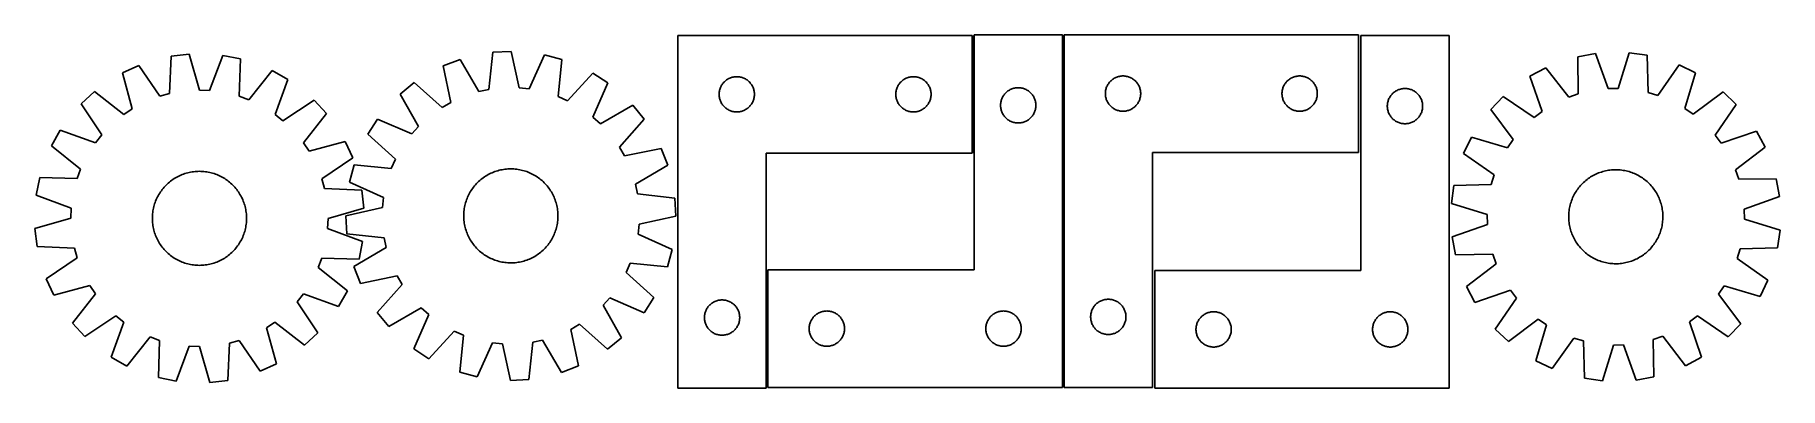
# Model space of a CAD drawing. Header units: millimetres. Extents: x 7 to 1489, y 7 to 307.
import ezdxf

# ---------------------------------------------------------------- set-up
doc = ezdxf.new("R2010")
doc.units = ezdxf.units.MM
doc.layers.add('COMMON', color=5, linetype='CONTINUOUS', true_color=0x0000ff)
doc.layers.add('CUT', color=7, linetype='CONTINUOUS', true_color=0x000000)

msp = doc.modelspace()

# ---------------------------------------------------------------- linework, layer by layer
at = {"layer": 'COMMON'}
for p, q in [((803.327301, 206.792015), (803.327301, 306.792015)), ((879.827301, 307.392609), (879.827301, 7.392609)), ((628.327301, 7.392609), (628.327301, 107.392609))]:
    msp.add_line(p, q, dxfattribs=at)
at = {"layer": 'CUT'}
for p, q in [((552.5773, 306.792015), (552.5773, 6.792015)), ((802.5773, 306.792015), (552.5773, 306.792015)), ((802.5773, 206.792015), (802.5773, 306.792015)), ((879.077301, 307.392609), (804.077301, 307.392609)), ((804.077301, 307.392609), (804.077301, 107.392609)), ((879.077301, 7.392609), (879.077301, 307.392609)), ((880.577302, 307.392609), (880.577302, 7.392609)), ((1130.577302, 307.392609), (880.577302, 307.392609)), ((1130.577302, 207.392609), (1130.577302, 307.392609)), ((1207.531005, 306.719513), (1132.531005, 306.719513)), ((1132.531005, 306.719513), (1132.531005, 106.719513)), ((1207.531005, 6.719513), (1207.531005, 306.719513)), ((122.268374, 289.169509), (120.834275, 257.437536)), ((137.548455, 290.972196), (122.268374, 289.169509)), ((146.327642, 260.445149), (137.548455, 290.972196)), ((166.064876, 289.841036), (154.895248, 260.105298)), ((181.154158, 286.833689), (166.064876, 289.841036)), ((180.070284, 255.087824), (181.154158, 286.833689)), ((367.603049, 286.540125), (353.246815, 281.005769)), ((383.675866, 259.142327), (367.603049, 286.540125)), ((395.50976, 292.513507), (392.060288, 260.936998)), ((410.87356, 293.340671), (395.50976, 292.513507)), ((417.693333, 262.317044), (410.87356, 293.340671)), ((439.260296, 290.398047), (426.221975, 261.432948)), ((454.127746, 286.437052), (439.260296, 290.398047)), ((451.026907, 254.824404), (454.127746, 286.437052)), ((1331.838456, 291.530687), (1316.695722, 288.805226)), ((1316.695722, 288.805226), (1317.187455, 257.04467)), ((1342.451673, 261.591843), (1331.838456, 291.530687)), ((1360.371012, 292.129916), (1351.024126, 261.771878)), ((1375.614822, 290.042621), (1360.371012, 292.129916)), ((1376.456979, 258.289424), (1375.614822, 290.042621)), ((1402.936067, 281.795477), (1384.665501, 255.811614)), ((1416.788783, 275.099745), (1402.936067, 281.795477)), ((94.798098, 281.433247), (80.822938, 274.996985)), ((80.822938, 274.996985), (89.264748, 244.374924)), ((112.580977, 255.113218), (94.798098, 281.433247)), ((207.925339, 276.945833), (188.113542, 252.11707)), ((221.346776, 269.422832), (207.925339, 276.945833)), ((210.50594, 239.565655), (221.346776, 269.422832)), ((353.246815, 281.005769), (359.72385, 249.908779)), ((480.215815, 274.866467), (458.864928, 251.348083)), ((493.131586, 266.505042), (480.215815, 274.866467)), ((591.059093, 266.400913), (591.569019, 266.981115)), ((591.569019, 266.981115), (592.108137, 267.534298)), ((592.108137, 267.534298), (592.675018, 268.058994)), ((592.675018, 268.058994), (593.268157, 268.553812)), ((593.268157, 268.553812), (593.885983, 269.01744)), ((593.885983, 269.01744), (594.526857, 269.448648)), ((594.526857, 269.448648), (595.189079, 269.846294)), ((595.189079, 269.846294), (595.870893, 270.209321)), ((595.870893, 270.209321), (596.570491, 270.536769)), ((596.570491, 270.536769), (597.286018, 270.827767)), ((597.286018, 270.827767), (598.015577, 271.081546)), ((598.015577, 271.081546), (598.757233, 271.297431)), ((598.757233, 271.297431), (599.509019, 271.47485)), ((599.509019, 271.47485), (600.268941, 271.613333)), ((600.268941, 271.613333), (601.034985, 271.712513)), ((601.034985, 271.712513), (601.805118, 271.772126)), ((601.805118, 271.772126), (602.5773, 271.792015)), ((602.5773, 271.792015), (603.349481, 271.772126)), ((603.349481, 271.772126), (604.119615, 271.712513)), ((604.119615, 271.712513), (604.885658, 271.613333)), ((604.885658, 271.613333), (605.645581, 271.47485)), ((605.645581, 271.47485), (606.397366, 271.297431)), ((606.397366, 271.297431), (607.139022, 271.081546)), ((607.139022, 271.081546), (607.868581, 270.827767)), ((607.868581, 270.827767), (608.584108, 270.536769)), ((608.584108, 270.536769), (609.283707, 270.209321)), ((609.283707, 270.209321), (609.965521, 269.846294)), ((609.965521, 269.846294), (610.627743, 269.448648)), ((610.627743, 269.448648), (611.268616, 269.01744)), ((611.268616, 269.01744), (611.886442, 268.553812)), ((611.886442, 268.553812), (612.479581, 268.058994)), ((612.479581, 268.058994), (613.046462, 267.534298)), ((613.046462, 267.534298), (613.58558, 266.981115)), ((613.58558, 266.981115), (614.095506, 266.400913)), ((741.059093, 266.400913), (741.569019, 266.981115)), ((741.569019, 266.981115), (742.108137, 267.534298)), ((742.108137, 267.534298), (742.675018, 268.058994)), ((742.675018, 268.058994), (743.268157, 268.553812)), ((743.268157, 268.553812), (743.885983, 269.01744)), ((743.885983, 269.01744), (744.526857, 269.448648)), ((744.526857, 269.448648), (745.189079, 269.846294)), ((745.189079, 269.846294), (745.870893, 270.209321)), ((745.870893, 270.209321), (746.570491, 270.536769)), ((746.570491, 270.536769), (747.286018, 270.827767)), ((747.286018, 270.827767), (748.015577, 271.081546)), ((748.015577, 271.081546), (748.757233, 271.297431)), ((748.757233, 271.297431), (749.509019, 271.47485)), ((749.509019, 271.47485), (750.268941, 271.613333)), ((750.268941, 271.613333), (751.034985, 271.712513)), ((751.034985, 271.712513), (751.805118, 271.772126)), ((751.805118, 271.772126), (752.5773, 271.792015)), ((752.5773, 271.792015), (753.349481, 271.772126)), ((753.349481, 271.772126), (754.119615, 271.712513)), ((754.119615, 271.712513), (754.885658, 271.613333)), ((754.885658, 271.613333), (755.645581, 271.47485)), ((755.645581, 271.47485), (756.397366, 271.297431)), ((756.397366, 271.297431), (757.139022, 271.081546)), ((757.139022, 271.081546), (757.868581, 270.827767)), ((757.868581, 270.827767), (758.584108, 270.536769)), ((758.584108, 270.536769), (759.283707, 270.209321)), ((759.283707, 270.209321), (759.965521, 269.846294)), ((759.965521, 269.846294), (760.627743, 269.448648)), ((760.627743, 269.448648), (761.268616, 269.01744)), ((761.268616, 269.01744), (761.886442, 268.553812)), ((761.886442, 268.553812), (762.479581, 268.058994)), ((762.479581, 268.058994), (763.046462, 267.534298)), ((763.046462, 267.534298), (763.58558, 266.981115)), ((763.58558, 266.981115), (764.095506, 266.400913)), ((918.579713, 266.395823), (919.059095, 267.001507)), ((919.059095, 267.001507), (919.569021, 267.581709)), ((919.569021, 267.581709), (920.108139, 268.134892)), ((920.108139, 268.134892), (920.67502, 268.659588)), ((920.67502, 268.659588), (921.268159, 269.154406)), ((921.268159, 269.154406), (921.885985, 269.618034)), ((921.885985, 269.618034), (922.526859, 270.049242)), ((922.526859, 270.049242), (923.189081, 270.446888)), ((923.189081, 270.446888), (923.870895, 270.809915)), ((923.870895, 270.809915), (924.570493, 271.137363)), ((924.570493, 271.137363), (925.28602, 271.428361)), ((925.28602, 271.428361), (926.015579, 271.68214)), ((926.015579, 271.68214), (926.757235, 271.898025)), ((926.757235, 271.898025), (927.509021, 272.075444)), ((927.509021, 272.075444), (928.268943, 272.213927)), ((928.268943, 272.213927), (929.034987, 272.313107)), ((929.034987, 272.313107), (929.80512, 272.37272)), ((929.80512, 272.37272), (930.577302, 272.392609)), ((930.577302, 272.392609), (931.349483, 272.37272)), ((931.349483, 272.37272), (932.119617, 272.313107)), ((932.119617, 272.313107), (932.88566, 272.213927)), ((932.88566, 272.213927), (933.645583, 272.075444)), ((933.645583, 272.075444), (934.397368, 271.898025)), ((934.397368, 271.898025), (935.139024, 271.68214)), ((935.139024, 271.68214), (935.868583, 271.428361)), ((935.868583, 271.428361), (936.58411, 271.137363)), ((936.58411, 271.137363), (937.283709, 270.809915)), ((937.283709, 270.809915), (937.965523, 270.446888)), ((937.965523, 270.446888), (938.627745, 270.049242)), ((938.627745, 270.049242), (939.268618, 269.618034)), ((939.268618, 269.618034), (939.886444, 269.154406)), ((939.886444, 269.154406), (940.479583, 268.659588)), ((940.479583, 268.659588), (941.046464, 268.134892)), ((941.046464, 268.134892), (941.585582, 267.581709)), ((941.585582, 267.581709), (942.095508, 267.001507)), ((942.095508, 267.001507), (942.57489, 266.395823)), ((1068.579713, 266.395823), (1069.059095, 267.001507)), ((1069.059095, 267.001507), (1069.569021, 267.581709)), ((1069.569021, 267.581709), (1070.108139, 268.134892)), ((1070.108139, 268.134892), (1070.67502, 268.659588)), ((1070.67502, 268.659588), (1071.268159, 269.154406)), ((1071.268159, 269.154406), (1071.885985, 269.618034)), ((1071.885985, 269.618034), (1072.526859, 270.049242)), ((1072.526859, 270.049242), (1073.189081, 270.446888)), ((1073.189081, 270.446888), (1073.870895, 270.809915)), ((1073.870895, 270.809915), (1074.570493, 271.137363)), ((1074.570493, 271.137363), (1075.28602, 271.428361)), ((1075.28602, 271.428361), (1076.015579, 271.68214)), ((1076.015579, 271.68214), (1076.757235, 271.898025)), ((1076.757235, 271.898025), (1077.509021, 272.075444)), ((1077.509021, 272.075444), (1078.268943, 272.213927)), ((1078.268943, 272.213927), (1079.034987, 272.313107)), ((1079.034987, 272.313107), (1079.80512, 272.37272)), ((1079.80512, 272.37272), (1080.577302, 272.392609)), ((1080.577302, 272.392609), (1081.349483, 272.37272)), ((1081.349483, 272.37272), (1082.119617, 272.313107)), ((1082.119617, 272.313107), (1082.88566, 272.213927)), ((1082.88566, 272.213927), (1083.645583, 272.075444)), ((1083.645583, 272.075444), (1084.397368, 271.898025)), ((1084.397368, 271.898025), (1085.139024, 271.68214)), ((1085.139024, 271.68214), (1085.868583, 271.428361)), ((1085.868583, 271.428361), (1086.58411, 271.137363)), ((1086.58411, 271.137363), (1087.283709, 270.809915)), ((1087.283709, 270.809915), (1087.965523, 270.446888)), ((1087.965523, 270.446888), (1088.627745, 270.049242)), ((1088.627745, 270.049242), (1089.268618, 269.618034)), ((1089.268618, 269.618034), (1089.886444, 269.154406)), ((1089.886444, 269.154406), (1090.479583, 268.659588)), ((1090.479583, 268.659588), (1091.046464, 268.134892)), ((1091.046464, 268.134892), (1091.585582, 267.581709)), ((1091.585582, 267.581709), (1092.095508, 267.001507)), ((1092.095508, 267.001507), (1092.57489, 266.395823)), ((1289.74482, 279.418281), (1276.185438, 272.146851)), ((1276.185438, 272.146851), (1286.467655, 242.092721)), ((1309.090201, 254.224412), (1289.74482, 279.418281)), ((1407.777444, 244.640419), (1416.788783, 275.099745)), ((57.08779, 259.150581), (45.785538, 248.71077)), ((82.13365, 239.613957), (57.08779, 259.150581)), ((120.834275, 257.437536), (112.580977, 255.113218)), ((154.895248, 260.105298), (146.327642, 260.445149)), ((188.113542, 252.11707), (180.070284, 255.087824)), ((328.551832, 266.701097), (316.608452, 257.001292)), ((316.608452, 257.001292), (332.377976, 229.427811)), ((352.304374, 245.611017), (328.551832, 266.701097)), ((392.060288, 260.936998), (383.675866, 259.142327)), ((426.221975, 261.432948), (417.693333, 262.317044)), ((458.864928, 251.348083), (451.026907, 254.824404)), ((480.413667, 237.397838), (493.131586, 266.505042)), ((587.582273, 257.178234), (587.622037, 257.949647)), ((587.582273, 256.405796), (587.582273, 257.178234)), ((587.622037, 255.634383), (587.582273, 256.405796)), ((587.622037, 257.949647), (587.70146, 258.71799)), ((587.70146, 254.86604), (587.622037, 255.634383)), ((587.70146, 258.71799), (587.82033, 259.481226)), ((587.82033, 254.102804), (587.70146, 254.86604)), ((587.82033, 259.481226), (587.978334, 260.237331)), ((587.978334, 253.346699), (587.82033, 254.102804)), ((587.978334, 260.237331), (588.175052, 260.9843)), ((588.175052, 252.599731), (587.978334, 253.346699)), ((588.175052, 260.9843), (588.409961, 261.720151)), ((588.409961, 251.863879), (588.175052, 252.599731)), ((588.409961, 261.720151), (588.68244, 262.442933)), ((588.68244, 262.442933), (588.991766, 263.150731)), ((588.991766, 263.150731), (589.337118, 263.841666)), ((589.337118, 263.841666), (589.71758, 264.513907)), ((589.71758, 264.513907), (590.132144, 265.165671)), ((590.132144, 265.165671), (590.579711, 265.795229)), ((590.579711, 265.795229), (591.059093, 266.400913)), ((614.095506, 266.400913), (614.574888, 265.795229)), ((614.574888, 265.795229), (615.022455, 265.165671)), ((615.022455, 265.165671), (615.437019, 264.513907)), ((615.437019, 264.513907), (615.817482, 263.841666)), ((615.817482, 263.841666), (616.162834, 263.150731)), ((616.162834, 263.150731), (616.472159, 262.442933)), ((616.472159, 262.442933), (616.744638, 261.720151)), ((616.744638, 261.720151), (616.979548, 260.9843)), ((616.979548, 252.599731), (616.744638, 251.863879)), ((616.979548, 260.9843), (617.176265, 260.237331)), ((617.176265, 253.346699), (616.979548, 252.599731)), ((617.176265, 260.237331), (617.334269, 259.481226)), ((617.334269, 254.102804), (617.176265, 253.346699)), ((617.334269, 259.481226), (617.45314, 258.71799)), ((617.45314, 254.86604), (617.334269, 254.102804)), ((617.45314, 258.71799), (617.532563, 257.949647)), ((617.532563, 255.634383), (617.45314, 254.86604)), ((617.532563, 257.949647), (617.572327, 257.178234)), ((617.572327, 256.405796), (617.532563, 255.634383)), ((617.572327, 257.178234), (617.572327, 256.405796)), ((737.582273, 257.178234), (737.622037, 257.949647)), ((737.582273, 256.405796), (737.582273, 257.178234)), ((737.622037, 255.634383), (737.582273, 256.405796)), ((737.622037, 257.949647), (737.70146, 258.71799)), ((737.70146, 254.86604), (737.622037, 255.634383)), ((737.70146, 258.71799), (737.82033, 259.481226)), ((737.82033, 254.102804), (737.70146, 254.86604)), ((737.82033, 259.481226), (737.978334, 260.237331)), ((737.978334, 253.346699), (737.82033, 254.102804)), ((737.978334, 260.237331), (738.175052, 260.9843)), ((738.175052, 252.599731), (737.978334, 253.346699)), ((738.175052, 260.9843), (738.409961, 261.720151)), ((738.409961, 251.863879), (738.175052, 252.599731)), ((738.409961, 261.720151), (738.68244, 262.442933)), ((738.68244, 262.442933), (738.991766, 263.150731)), ((738.991766, 263.150731), (739.337118, 263.841666)), ((739.337118, 263.841666), (739.71758, 264.513907)), ((739.71758, 264.513907), (740.132144, 265.165671)), ((740.132144, 265.165671), (740.579711, 265.795229)), ((740.579711, 265.795229), (741.059093, 266.400913)), ((764.095506, 266.400913), (764.574888, 265.795229)), ((764.574888, 265.795229), (765.022455, 265.165671)), ((765.022455, 265.165671), (765.437019, 264.513907)), ((765.437019, 264.513907), (765.817482, 263.841666)), ((765.817482, 263.841666), (766.162834, 263.150731)), ((766.162834, 263.150731), (766.472159, 262.442933)), ((766.472159, 262.442933), (766.744638, 261.720151)), ((766.744638, 261.720151), (766.979548, 260.9843)), ((766.979548, 252.599731), (766.744638, 251.863879)), ((766.979548, 260.9843), (767.176265, 260.237331)), ((767.176265, 253.346699), (766.979548, 252.599731)), ((767.176265, 260.237331), (767.334269, 259.481226)), ((767.334269, 254.102804), (767.176265, 253.346699)), ((767.334269, 259.481226), (767.45314, 258.71799)), ((767.45314, 254.86604), (767.334269, 254.102804)), ((767.45314, 258.71799), (767.532563, 257.949647)), ((767.532563, 255.634383), (767.45314, 254.86604)), ((767.532563, 257.949647), (767.572327, 257.178234)), ((767.572327, 256.405796), (767.532563, 255.634383)), ((767.572327, 257.178234), (767.572327, 256.405796)), ((827.175053, 251.584894), (827.409962, 252.320745)), ((827.409962, 252.320745), (827.682441, 253.043527)), ((827.682441, 253.043527), (827.991767, 253.751325)), ((827.991767, 253.751325), (828.337119, 254.44226)), ((828.337119, 254.44226), (828.717581, 255.114501)), ((828.717581, 255.114501), (829.132145, 255.766265)), ((829.132145, 255.766265), (829.579712, 256.395823)), ((829.579712, 256.395823), (830.059094, 257.001507)), ((830.059094, 257.001507), (830.56902, 257.581709)), ((830.56902, 257.581709), (831.108138, 258.134892)), ((831.108138, 258.134892), (831.675019, 258.659588)), ((831.675019, 258.659588), (832.268158, 259.154406)), ((832.268158, 259.154406), (832.885984, 259.618034)), ((832.885984, 259.618034), (833.526858, 260.049242)), ((833.526858, 260.049242), (834.18908, 260.446888)), ((834.18908, 260.446888), (834.870894, 260.809915)), ((834.870894, 260.809915), (835.570492, 261.137363)), ((835.570492, 261.137363), (836.286019, 261.428361)), ((836.286019, 261.428361), (837.015578, 261.68214)), ((837.015578, 261.68214), (837.757234, 261.898025)), ((837.757234, 261.898025), (838.50902, 262.075444)), ((838.50902, 262.075444), (839.268942, 262.213927)), ((839.268942, 262.213927), (840.034986, 262.313107)), ((840.034986, 262.313107), (840.805119, 262.37272)), ((840.805119, 262.37272), (841.577301, 262.392609)), ((841.577301, 262.392609), (842.349482, 262.37272)), ((842.349482, 262.37272), (843.119616, 262.313107)), ((843.119616, 262.313107), (843.885659, 262.213927)), ((843.885659, 262.213927), (844.645582, 262.075444)), ((844.645582, 262.075444), (845.397367, 261.898025)), ((845.397367, 261.898025), (846.139023, 261.68214)), ((846.139023, 261.68214), (846.868582, 261.428361)), ((846.868582, 261.428361), (847.584109, 261.137363)), ((847.584109, 261.137363), (848.283708, 260.809915)), ((848.283708, 260.809915), (848.965522, 260.446888)), ((848.965522, 260.446888), (849.627744, 260.049242)), ((849.627744, 260.049242), (850.268617, 259.618034)), ((850.268617, 259.618034), (850.886443, 259.154406)), ((850.886443, 259.154406), (851.479582, 258.659588)), ((851.479582, 258.659588), (852.046463, 258.134892)), ((852.046463, 258.134892), (852.585581, 257.581709)), ((852.585581, 257.581709), (853.095507, 257.001507)), ((853.095507, 257.001507), (853.574889, 256.395823)), ((853.574889, 256.395823), (854.022456, 255.766265)), ((854.022456, 255.766265), (854.43702, 255.114501)), ((854.43702, 255.114501), (854.817483, 254.44226)), ((854.817483, 254.44226), (855.162835, 253.751325)), ((855.162835, 253.751325), (855.47216, 253.043527)), ((855.47216, 253.043527), (855.744639, 252.320745)), ((855.744639, 252.320745), (855.979549, 251.584894)), ((915.582275, 257.778828), (915.622039, 258.550241)), ((915.582275, 257.00639), (915.582275, 257.778828)), ((915.622039, 256.234977), (915.582275, 257.00639)), ((915.622039, 258.550241), (915.701462, 259.318584)), ((915.701462, 255.466634), (915.622039, 256.234977)), ((915.701462, 259.318584), (915.820332, 260.08182)), ((915.820332, 254.703398), (915.701462, 255.466634)), ((915.820332, 260.08182), (915.978336, 260.837925)), ((915.978336, 253.947293), (915.820332, 254.703398)), ((915.978336, 260.837925), (916.175054, 261.584894)), ((916.175054, 253.200325), (915.978336, 253.947293)), ((916.175054, 261.584894), (916.409963, 262.320745)), ((916.409963, 252.464473), (916.175054, 253.200325)), ((916.409963, 262.320745), (916.682442, 263.043527)), ((916.682442, 251.741691), (916.409963, 252.464473)), ((916.682442, 263.043527), (916.991768, 263.751325)), ((916.991768, 263.751325), (917.33712, 264.44226)), ((917.33712, 264.44226), (917.717582, 265.114501)), ((917.717582, 265.114501), (918.132146, 265.766265)), ((918.132146, 265.766265), (918.579713, 266.395823)), ((942.57489, 266.395823), (943.022457, 265.766265)), ((943.022457, 265.766265), (943.437021, 265.114501)), ((943.437021, 265.114501), (943.817484, 264.44226)), ((943.817484, 264.44226), (944.162836, 263.751325)), ((944.162836, 263.751325), (944.472161, 263.043527)), ((944.472161, 263.043527), (944.74464, 262.320745)), ((944.74464, 252.464473), (944.472161, 251.741691)), ((944.74464, 262.320745), (944.97955, 261.584894)), ((944.97955, 253.200325), (944.74464, 252.464473)), ((944.97955, 261.584894), (945.176267, 260.837925)), ((945.176267, 253.947293), (944.97955, 253.200325)), ((945.176267, 260.837925), (945.334271, 260.08182)), ((945.334271, 254.703398), (945.176267, 253.947293)), ((945.334271, 260.08182), (945.453142, 259.318584)), ((945.453142, 255.466634), (945.334271, 254.703398)), ((945.453142, 259.318584), (945.532565, 258.550241)), ((945.532565, 256.234977), (945.453142, 255.466634)), ((945.532565, 258.550241), (945.572329, 257.778828)), ((945.572329, 257.00639), (945.532565, 256.234977)), ((945.572329, 257.778828), (945.572329, 257.00639)), ((1065.582275, 257.778828), (1065.622039, 258.550241)), ((1065.582275, 257.00639), (1065.582275, 257.778828)), ((1065.622039, 256.234977), (1065.582275, 257.00639)), ((1065.622039, 258.550241), (1065.701462, 259.318584)), ((1065.701462, 255.466634), (1065.622039, 256.234977)), ((1065.701462, 259.318584), (1065.820332, 260.08182)), ((1065.820332, 254.703398), (1065.701462, 255.466634)), ((1065.820332, 260.08182), (1065.978336, 260.837925)), ((1065.978336, 253.947293), (1065.820332, 254.703398)), ((1065.978336, 260.837925), (1066.175054, 261.584894)), ((1066.175054, 253.200325), (1065.978336, 253.947293)), ((1066.175054, 261.584894), (1066.409963, 262.320745)), ((1066.409963, 252.464473), (1066.175054, 253.200325)), ((1066.409963, 262.320745), (1066.682442, 263.043527)), ((1066.682442, 251.741691), (1066.409963, 252.464473)), ((1066.682442, 263.043527), (1066.991768, 263.751325)), ((1066.991768, 263.751325), (1067.33712, 264.44226)), ((1067.33712, 264.44226), (1067.717582, 265.114501)), ((1067.717582, 265.114501), (1068.132146, 265.766265)), ((1068.132146, 265.766265), (1068.579713, 266.395823)), ((1092.57489, 266.395823), (1093.022457, 265.766265)), ((1093.022457, 265.766265), (1093.437021, 265.114501)), ((1093.437021, 265.114501), (1093.817484, 264.44226)), ((1093.817484, 264.44226), (1094.162836, 263.751325)), ((1094.162836, 263.751325), (1094.472161, 263.043527)), ((1094.472161, 263.043527), (1094.74464, 262.320745)), ((1094.74464, 252.464473), (1094.472161, 251.741691)), ((1094.74464, 262.320745), (1094.97955, 261.584894)), ((1094.97955, 253.200325), (1094.74464, 252.464473)), ((1094.97955, 261.584894), (1095.176267, 260.837925)), ((1095.176267, 253.947293), (1094.97955, 253.200325)), ((1095.176267, 260.837925), (1095.334271, 260.08182)), ((1095.334271, 254.703398), (1095.176267, 253.947293)), ((1095.334271, 260.08182), (1095.453142, 259.318584)), ((1095.453142, 255.466634), (1095.334271, 254.703398)), ((1095.453142, 259.318584), (1095.532565, 258.550241)), ((1095.532565, 256.234977), (1095.453142, 255.466634)), ((1095.532565, 258.550241), (1095.572329, 257.778828)), ((1095.572329, 257.00639), (1095.532565, 256.234977)), ((1095.572329, 257.778828), (1095.572329, 257.00639)), ((1155.863667, 251.647649), (1156.136146, 252.370432)), ((1156.136146, 252.370432), (1156.445472, 253.078229)), ((1156.445472, 253.078229), (1156.790823, 253.769164)), ((1156.790823, 253.769164), (1157.171286, 254.441405)), ((1157.171286, 254.441405), (1157.58585, 255.093169)), ((1157.58585, 255.093169), (1158.033417, 255.722728)), ((1158.033417, 255.722728), (1158.512799, 256.328411)), ((1158.512799, 256.328411), (1159.022725, 256.908613)), ((1159.022725, 256.908613), (1159.561843, 257.461796)), ((1159.561843, 257.461796), (1160.128724, 257.986492)), ((1160.128724, 257.986492), (1160.721863, 258.48131)), ((1160.721863, 258.48131), (1161.339689, 258.944938)), ((1161.339689, 258.944938), (1161.980563, 259.376147)), ((1161.980563, 259.376147), (1162.642784, 259.773792)), ((1162.642784, 259.773792), (1163.324599, 260.13682)), ((1163.324599, 260.13682), (1164.024197, 260.464267)), ((1164.024197, 260.464267), (1164.739724, 260.755266)), ((1164.739724, 260.755266), (1165.469283, 261.009044)), ((1165.469283, 261.009044), (1166.210939, 261.224929)), ((1166.210939, 261.224929), (1166.962724, 261.402349)), ((1166.962724, 261.402349), (1167.722647, 261.540832)), ((1167.722647, 261.540832), (1168.48869, 261.640011)), ((1168.48869, 261.640011), (1169.258824, 261.699625)), ((1169.258824, 261.699625), (1170.031005, 261.719513)), ((1170.031005, 261.719513), (1170.803187, 261.699625)), ((1170.803187, 261.699625), (1171.57332, 261.640011)), ((1171.57332, 261.640011), (1172.339364, 261.540832)), ((1172.339364, 261.540832), (1173.099286, 261.402349)), ((1173.099286, 261.402349), (1173.851072, 261.224929)), ((1173.851072, 261.224929), (1174.592728, 261.009044)), ((1174.592728, 261.009044), (1175.322287, 260.755266)), ((1175.322287, 260.755266), (1176.037814, 260.464267)), ((1176.037814, 260.464267), (1176.737412, 260.13682)), ((1176.737412, 260.13682), (1177.419226, 259.773792)), ((1177.419226, 259.773792), (1178.081448, 259.376147)), ((1178.081448, 259.376147), (1178.722322, 258.944938)), ((1178.722322, 258.944938), (1179.340148, 258.48131)), ((1179.340148, 258.48131), (1179.933287, 257.986492)), ((1179.933287, 257.986492), (1180.500168, 257.461796)), ((1180.500168, 257.461796), (1181.039286, 256.908613)), ((1181.039286, 256.908613), (1181.549212, 256.328411)), ((1181.549212, 256.328411), (1182.028594, 255.722728)), ((1182.028594, 255.722728), (1182.476161, 255.093169)), ((1182.476161, 255.093169), (1182.890725, 254.441405)), ((1182.890725, 254.441405), (1183.271187, 253.769164)), ((1183.271187, 253.769164), (1183.616539, 253.078229)), ((1183.616539, 253.078229), (1183.925865, 252.370432)), ((1183.925865, 252.370432), (1184.198344, 251.647649)), ((1253.454333, 254.891049), (1242.805589, 243.785429)), ((1279.638217, 236.908308), (1253.454333, 254.891049)), ((1317.187455, 257.04467), (1309.090201, 254.224412)), ((1351.024126, 261.771878), (1342.451673, 261.591843)), ((1384.665501, 255.811614), (1376.456979, 258.289424)), ((1440.224323, 258.813516), (1414.818527, 239.747309)), ((1451.329944, 248.164772), (1440.224323, 258.813516)), ((45.785538, 248.71077), (63.276913, 222.196122)), ((89.264748, 244.374924), (82.13365, 239.613957)), ((217.237519, 234.254797), (210.50594, 239.565655)), ((243.752167, 251.746172), (217.237519, 234.254797)), ((234.655354, 215.39806), (254.191978, 240.44392)), ((254.191978, 240.44392), (243.752167, 251.746172)), ((359.72385, 249.908779), (352.304374, 245.611017)), ((486.793826, 231.66958), (480.413667, 237.397838)), ((514.367306, 247.439104), (486.793826, 231.66958)), ((524.067112, 235.495724), (514.367306, 247.439104)), ((588.68244, 251.141097), (588.409961, 251.863879)), ((588.991766, 250.433299), (588.68244, 251.141097)), ((589.337118, 249.742364), (588.991766, 250.433299)), ((589.71758, 249.070123), (589.337118, 249.742364)), ((590.132144, 248.418359), (589.71758, 249.070123)), ((590.579711, 247.788801), (590.132144, 248.418359)), ((591.059093, 247.183117), (590.579711, 247.788801)), ((591.569019, 246.602915), (591.059093, 247.183117)), ((592.108137, 246.049732), (591.569019, 246.602915)), ((592.675018, 245.525036), (592.108137, 246.049732)), ((593.268157, 245.030218), (592.675018, 245.525036)), ((593.885983, 244.56659), (593.268157, 245.030218)), ((594.526857, 244.135382), (593.885983, 244.56659)), ((595.189079, 243.737736), (594.526857, 244.135382)), ((595.870893, 243.374709), (595.189079, 243.737736)), ((596.570491, 243.047261), (595.870893, 243.374709)), ((597.286018, 242.756263), (596.570491, 243.047261)), ((598.015577, 242.502484), (597.286018, 242.756263)), ((598.757233, 242.286599), (598.015577, 242.502484)), ((599.509019, 242.10918), (598.757233, 242.286599)), ((600.268941, 241.970697), (599.509019, 242.10918)), ((601.034985, 241.871517), (600.268941, 241.970697)), ((601.805118, 241.811904), (601.034985, 241.871517)), ((602.5773, 241.792015), (601.805118, 241.811904)), ((603.349481, 241.811904), (602.5773, 241.792015)), ((604.119615, 241.871517), (603.349481, 241.811904)), ((604.885658, 241.970697), (604.119615, 241.871517)), ((605.645581, 242.10918), (604.885658, 241.970697)), ((606.397366, 242.286599), (605.645581, 242.10918)), ((607.139022, 242.502484), (606.397366, 242.286599)), ((607.868581, 242.756263), (607.139022, 242.502484)), ((608.584108, 243.047261), (607.868581, 242.756263)), ((609.283707, 243.374709), (608.584108, 243.047261)), ((609.965521, 243.737736), (609.283707, 243.374709)), ((610.627743, 244.135382), (609.965521, 243.737736)), ((611.268616, 244.56659), (610.627743, 244.135382)), ((611.886442, 245.030218), (611.268616, 244.56659)), ((612.479581, 245.525036), (611.886442, 245.030218)), ((613.046462, 246.049732), (612.479581, 245.525036)), ((613.58558, 246.602915), (613.046462, 246.049732)), ((614.095506, 247.183117), (613.58558, 246.602915)), ((614.574888, 247.788801), (614.095506, 247.183117)), ((615.022455, 248.418359), (614.574888, 247.788801)), ((615.437019, 249.070123), (615.022455, 248.418359)), ((615.817482, 249.742364), (615.437019, 249.070123)), ((616.162834, 250.433299), (615.817482, 249.742364)), ((616.472159, 251.141097), (616.162834, 250.433299)), ((616.744638, 251.863879), (616.472159, 251.141097)), ((738.68244, 251.141097), (738.409961, 251.863879)), ((738.991766, 250.433299), (738.68244, 251.141097)), ((739.337118, 249.742364), (738.991766, 250.433299)), ((739.71758, 249.070123), (739.337118, 249.742364)), ((740.132144, 248.418359), (739.71758, 249.070123)), ((740.579711, 247.788801), (740.132144, 248.418359)), ((741.059093, 247.183117), (740.579711, 247.788801)), ((741.569019, 246.602915), (741.059093, 247.183117)), ((742.108137, 246.049732), (741.569019, 246.602915)), ((742.675018, 245.525036), (742.108137, 246.049732)), ((743.268157, 245.030218), (742.675018, 245.525036)), ((743.885983, 244.56659), (743.268157, 245.030218)), ((744.526857, 244.135382), (743.885983, 244.56659)), ((745.189079, 243.737736), (744.526857, 244.135382)), ((745.870893, 243.374709), (745.189079, 243.737736)), ((746.570491, 243.047261), (745.870893, 243.374709)), ((747.286018, 242.756263), (746.570491, 243.047261)), ((748.015577, 242.502484), (747.286018, 242.756263)), ((748.757233, 242.286599), (748.015577, 242.502484)), ((749.509019, 242.10918), (748.757233, 242.286599)), ((750.268941, 241.970697), (749.509019, 242.10918)), ((751.034985, 241.871517), (750.268941, 241.970697)), ((751.805118, 241.811904), (751.034985, 241.871517)), ((752.5773, 241.792015), (751.805118, 241.811904)), ((753.349481, 241.811904), (752.5773, 241.792015)), ((754.119615, 241.871517), (753.349481, 241.811904)), ((754.885658, 241.970697), (754.119615, 241.871517)), ((755.645581, 242.10918), (754.885658, 241.970697)), ((756.397366, 242.286599), (755.645581, 242.10918)), ((757.139022, 242.502484), (756.397366, 242.286599)), ((757.868581, 242.756263), (757.139022, 242.502484)), ((758.584108, 243.047261), (757.868581, 242.756263)), ((759.283707, 243.374709), (758.584108, 243.047261)), ((759.965521, 243.737736), (759.283707, 243.374709)), ((760.627743, 244.135382), (759.965521, 243.737736)), ((761.268616, 244.56659), (760.627743, 244.135382)), ((761.886442, 245.030218), (761.268616, 244.56659)), ((762.479581, 245.525036), (761.886442, 245.030218)), ((763.046462, 246.049732), (762.479581, 245.525036)), ((763.58558, 246.602915), (763.046462, 246.049732)), ((764.095506, 247.183117), (763.58558, 246.602915)), ((764.574888, 247.788801), (764.095506, 247.183117)), ((765.022455, 248.418359), (764.574888, 247.788801)), ((765.437019, 249.070123), (765.022455, 248.418359)), ((765.817482, 249.742364), (765.437019, 249.070123)), ((766.162834, 250.433299), (765.817482, 249.742364)), ((766.472159, 251.141097), (766.162834, 250.433299)), ((766.744638, 251.863879), (766.472159, 251.141097)), ((826.582274, 247.778828), (826.622038, 248.550241)), ((826.582274, 247.00639), (826.582274, 247.778828)), ((826.622038, 246.234977), (826.582274, 247.00639)), ((826.622038, 248.550241), (826.701461, 249.318584)), ((826.701461, 245.466634), (826.622038, 246.234977)), ((826.701461, 249.318584), (826.820331, 250.08182)), ((826.820331, 244.703398), (826.701461, 245.466634)), ((826.820331, 250.08182), (826.978335, 250.837925)), ((826.978335, 243.947293), (826.820331, 244.703398)), ((826.978335, 250.837925), (827.175053, 251.584894)), ((827.175053, 243.200325), (826.978335, 243.947293)), ((827.409962, 242.464473), (827.175053, 243.200325)), ((827.682441, 241.741691), (827.409962, 242.464473)), ((827.991767, 241.033893), (827.682441, 241.741691)), ((828.337119, 240.342958), (827.991767, 241.033893)), ((828.717581, 239.670717), (828.337119, 240.342958)), ((829.132145, 239.018953), (828.717581, 239.670717)), ((829.579712, 238.389395), (829.132145, 239.018953)), ((830.059094, 237.783711), (829.579712, 238.389395)), ((830.56902, 237.203509), (830.059094, 237.783711)), ((831.108138, 236.650326), (830.56902, 237.203509)), ((852.585581, 237.203509), (852.046463, 236.650326)), ((853.095507, 237.783711), (852.585581, 237.203509)), ((853.574889, 238.389395), (853.095507, 237.783711)), ((854.022456, 239.018953), (853.574889, 238.389395)), ((854.43702, 239.670717), (854.022456, 239.018953)), ((854.817483, 240.342958), (854.43702, 239.670717)), ((855.162835, 241.033893), (854.817483, 240.342958)), ((855.47216, 241.741691), (855.162835, 241.033893)), ((855.744639, 242.464473), (855.47216, 241.741691)), ((855.979549, 243.200325), (855.744639, 242.464473)), ((855.979549, 251.584894), (856.176266, 250.837925)), ((856.176266, 243.947293), (855.979549, 243.200325)), ((856.176266, 250.837925), (856.33427, 250.08182)), ((856.33427, 244.703398), (856.176266, 243.947293)), ((856.33427, 250.08182), (856.453141, 249.318584)), ((856.453141, 245.466634), (856.33427, 244.703398)), ((856.453141, 249.318584), (856.532564, 248.550241)), ((856.532564, 246.234977), (856.453141, 245.466634)), ((856.532564, 248.550241), (856.572328, 247.778828)), ((856.572328, 247.00639), (856.532564, 246.234977)), ((856.572328, 247.778828), (856.572328, 247.00639)), ((916.991768, 251.033893), (916.682442, 251.741691)), ((917.33712, 250.342958), (916.991768, 251.033893)), ((917.717582, 249.670717), (917.33712, 250.342958)), ((918.132146, 249.018953), (917.717582, 249.670717)), ((918.579713, 248.389395), (918.132146, 249.018953)), ((919.059095, 247.783711), (918.579713, 248.389395)), ((919.569021, 247.203509), (919.059095, 247.783711)), ((920.108139, 246.650326), (919.569021, 247.203509)), ((920.67502, 246.12563), (920.108139, 246.650326)), ((921.268159, 245.630812), (920.67502, 246.12563)), ((921.885985, 245.167184), (921.268159, 245.630812)), ((922.526859, 244.735976), (921.885985, 245.167184)), ((923.189081, 244.33833), (922.526859, 244.735976)), ((923.870895, 243.975303), (923.189081, 244.33833)), ((924.570493, 243.647855), (923.870895, 243.975303)), ((925.28602, 243.356857), (924.570493, 243.647855)), ((926.015579, 243.103078), (925.28602, 243.356857)), ((926.757235, 242.887193), (926.015579, 243.103078)), ((927.509021, 242.709774), (926.757235, 242.887193)), ((928.268943, 242.571291), (927.509021, 242.709774)), ((929.034987, 242.472111), (928.268943, 242.571291)), ((929.80512, 242.412498), (929.034987, 242.472111)), ((930.577302, 242.392609), (929.80512, 242.412498)), ((931.349483, 242.412498), (930.577302, 242.392609)), ((932.119617, 242.472111), (931.349483, 242.412498)), ((932.88566, 242.571291), (932.119617, 242.472111)), ((933.645583, 242.709774), (932.88566, 242.571291)), ((934.397368, 242.887193), (933.645583, 242.709774)), ((935.139024, 243.103078), (934.397368, 242.887193)), ((935.868583, 243.356857), (935.139024, 243.103078)), ((936.58411, 243.647855), (935.868583, 243.356857)), ((937.283709, 243.975303), (936.58411, 243.647855)), ((937.965523, 244.33833), (937.283709, 243.975303)), ((938.627745, 244.735976), (937.965523, 244.33833)), ((939.268618, 245.167184), (938.627745, 244.735976)), ((939.886444, 245.630812), (939.268618, 245.167184)), ((940.479583, 246.12563), (939.886444, 245.630812)), ((941.046464, 246.650326), (940.479583, 246.12563)), ((941.585582, 247.203509), (941.046464, 246.650326)), ((942.095508, 247.783711), (941.585582, 247.203509)), ((942.57489, 248.389395), (942.095508, 247.783711)), ((943.022457, 249.018953), (942.57489, 248.389395)), ((943.437021, 249.670717), (943.022457, 249.018953)), ((943.817484, 250.342958), (943.437021, 249.670717)), ((944.162836, 251.033893), (943.817484, 250.342958)), ((944.472161, 251.741691), (944.162836, 251.033893)), ((1066.991768, 251.033893), (1066.682442, 251.741691)), ((1067.33712, 250.342958), (1066.991768, 251.033893)), ((1067.717582, 249.670717), (1067.33712, 250.342958)), ((1068.132146, 249.018953), (1067.717582, 249.670717)), ((1068.579713, 248.389395), (1068.132146, 249.018953)), ((1069.059095, 247.783711), (1068.579713, 248.389395)), ((1069.569021, 247.203509), (1069.059095, 247.783711)), ((1070.108139, 246.650326), (1069.569021, 247.203509)), ((1070.67502, 246.12563), (1070.108139, 246.650326)), ((1071.268159, 245.630812), (1070.67502, 246.12563)), ((1071.885985, 245.167184), (1071.268159, 245.630812)), ((1072.526859, 244.735976), (1071.885985, 245.167184)), ((1073.189081, 244.33833), (1072.526859, 244.735976)), ((1073.870895, 243.975303), (1073.189081, 244.33833)), ((1074.570493, 243.647855), (1073.870895, 243.975303)), ((1075.28602, 243.356857), (1074.570493, 243.647855)), ((1076.015579, 243.103078), (1075.28602, 243.356857)), ((1076.757235, 242.887193), (1076.015579, 243.103078)), ((1077.509021, 242.709774), (1076.757235, 242.887193)), ((1078.268943, 242.571291), (1077.509021, 242.709774)), ((1079.034987, 242.472111), (1078.268943, 242.571291)), ((1079.80512, 242.412498), (1079.034987, 242.472111)), ((1080.577302, 242.392609), (1079.80512, 242.412498)), ((1081.349483, 242.412498), (1080.577302, 242.392609)), ((1082.119617, 242.472111), (1081.349483, 242.412498)), ((1082.88566, 242.571291), (1082.119617, 242.472111)), ((1083.645583, 242.709774), (1082.88566, 242.571291)), ((1084.397368, 242.887193), (1083.645583, 242.709774)), ((1085.139024, 243.103078), (1084.397368, 242.887193)), ((1085.868583, 243.356857), (1085.139024, 243.103078)), ((1086.58411, 243.647855), (1085.868583, 243.356857)), ((1087.283709, 243.975303), (1086.58411, 243.647855)), ((1087.965523, 244.33833), (1087.283709, 243.975303)), ((1088.627745, 244.735976), (1087.965523, 244.33833)), ((1089.268618, 245.167184), (1088.627745, 244.735976)), ((1089.886444, 245.630812), (1089.268618, 245.167184)), ((1090.479583, 246.12563), (1089.886444, 245.630812)), ((1091.046464, 246.650326), (1090.479583, 246.12563)), ((1091.585582, 247.203509), (1091.046464, 246.650326)), ((1092.095508, 247.783711), (1091.585582, 247.203509)), ((1092.57489, 248.389395), (1092.095508, 247.783711)), ((1093.022457, 249.018953), (1092.57489, 248.389395)), ((1093.437021, 249.670717), (1093.022457, 249.018953)), ((1093.817484, 250.342958), (1093.437021, 249.670717)), ((1094.162836, 251.033893), (1093.817484, 250.342958)), ((1094.472161, 251.741691), (1094.162836, 251.033893)), ((1155.035978, 247.105732), (1155.075743, 247.877145)), ((1155.035978, 246.333295), (1155.035978, 247.105732)), ((1155.075743, 245.561881), (1155.035978, 246.333295)), ((1155.075743, 247.877145), (1155.155165, 248.645489)), ((1155.155165, 244.793538), (1155.075743, 245.561881)), ((1155.155165, 248.645489), (1155.274036, 249.408725)), ((1155.274036, 244.030302), (1155.155165, 244.793538)), ((1155.274036, 249.408725), (1155.43204, 250.164829)), ((1155.43204, 243.274197), (1155.274036, 244.030302)), ((1155.43204, 250.164829), (1155.628757, 250.911798)), ((1155.628757, 242.527229), (1155.43204, 243.274197)), ((1155.628757, 250.911798), (1155.863667, 251.647649)), ((1155.863667, 241.791378), (1155.628757, 242.527229)), ((1156.136146, 241.068595), (1155.863667, 241.791378)), ((1156.445472, 240.360797), (1156.136146, 241.068595)), ((1156.790823, 239.669862), (1156.445472, 240.360797)), ((1157.171286, 238.997621), (1156.790823, 239.669862)), ((1157.58585, 238.345858), (1157.171286, 238.997621)), ((1158.033417, 237.716299), (1157.58585, 238.345858)), ((1158.512799, 237.110616), (1158.033417, 237.716299)), ((1182.028594, 237.716299), (1181.549212, 237.110616)), ((1182.476161, 238.345858), (1182.028594, 237.716299)), ((1182.890725, 238.997621), (1182.476161, 238.345858)), ((1183.271187, 239.669862), (1182.890725, 238.997621)), ((1183.616539, 240.360797), (1183.271187, 239.669862)), ((1183.925865, 241.068595), (1183.616539, 240.360797)), ((1184.198344, 241.791378), (1183.925865, 241.068595)), ((1184.198344, 251.647649), (1184.433254, 250.911798)), ((1184.433254, 242.527229), (1184.198344, 241.791378)), ((1184.433254, 250.911798), (1184.629971, 250.164829)), ((1184.629971, 243.274197), (1184.433254, 242.527229)), ((1184.629971, 250.164829), (1184.787975, 249.408725)), ((1184.787975, 244.030302), (1184.629971, 243.274197)), ((1184.787975, 249.408725), (1184.906846, 248.645489)), ((1184.906846, 244.793538), (1184.787975, 244.030302)), ((1184.906846, 248.645489), (1184.986268, 247.877145)), ((1184.986268, 245.561881), (1184.906846, 244.793538)), ((1184.986268, 247.877145), (1185.026032, 247.105732)), ((1185.026032, 246.333295), (1184.986268, 245.561881)), ((1185.026032, 247.105732), (1185.026032, 246.333295)), ((1242.805589, 243.785429), (1261.871796, 218.379632)), ((1286.467655, 242.092721), (1279.638217, 236.908308)), ((1414.818527, 239.747309), (1407.777444, 244.640419)), ((1433.347202, 221.980889), (1451.329944, 248.164772)), ((28.108878, 226.305379), (20.585877, 212.883942)), ((57.966055, 215.464543), (28.108878, 226.305379)), ((297.542514, 235.765571), (289.181089, 222.8498)), ((289.181089, 222.8498), (312.699473, 201.498913)), ((326.649718, 223.047652), (297.542514, 235.765571)), ((332.377976, 229.427811), (326.649718, 223.047652)), ((502.977032, 211.743182), (524.067112, 235.495724)), ((831.675019, 236.12563), (831.108138, 236.650326)), ((832.268158, 235.630812), (831.675019, 236.12563)), ((832.885984, 235.167184), (832.268158, 235.630812)), ((833.526858, 234.735976), (832.885984, 235.167184)), ((834.18908, 234.33833), (833.526858, 234.735976)), ((834.870894, 233.975303), (834.18908, 234.33833)), ((835.570492, 233.647855), (834.870894, 233.975303)), ((836.286019, 233.356857), (835.570492, 233.647855)), ((837.015578, 233.103078), (836.286019, 233.356857)), ((837.757234, 232.887193), (837.015578, 233.103078)), ((838.50902, 232.709774), (837.757234, 232.887193)), ((839.268942, 232.571291), (838.50902, 232.709774)), ((840.034986, 232.472111), (839.268942, 232.571291)), ((840.805119, 232.412498), (840.034986, 232.472111)), ((841.577301, 232.392609), (840.805119, 232.412498)), ((842.349482, 232.412498), (841.577301, 232.392609)), ((843.119616, 232.472111), (842.349482, 232.412498)), ((843.885659, 232.571291), (843.119616, 232.472111)), ((844.645582, 232.709774), (843.885659, 232.571291)), ((845.397367, 232.887193), (844.645582, 232.709774)), ((846.139023, 233.103078), (845.397367, 232.887193)), ((846.868582, 233.356857), (846.139023, 233.103078)), ((847.584109, 233.647855), (846.868582, 233.356857)), ((848.283708, 233.975303), (847.584109, 233.647855)), ((848.965522, 234.33833), (848.283708, 233.975303)), ((849.627744, 234.735976), (848.965522, 234.33833)), ((850.268617, 235.167184), (849.627744, 234.735976)), ((850.886443, 235.630812), (850.268617, 235.167184)), ((851.479582, 236.12563), (850.886443, 235.630812)), ((852.046463, 236.650326), (851.479582, 236.12563)), ((1159.022725, 236.530413), (1158.512799, 237.110616)), ((1159.561843, 235.977231), (1159.022725, 236.530413)), ((1160.128724, 235.452534), (1159.561843, 235.977231)), ((1160.721863, 234.957716), (1160.128724, 235.452534)), ((1161.339689, 234.494088), (1160.721863, 234.957716)), ((1161.980563, 234.06288), (1161.339689, 234.494088)), ((1162.642784, 233.665235), (1161.980563, 234.06288)), ((1163.324599, 233.302207), (1162.642784, 233.665235)), ((1164.024197, 232.97476), (1163.324599, 233.302207)), ((1164.739724, 232.683761), (1164.024197, 232.97476)), ((1165.469283, 232.429983), (1164.739724, 232.683761)), ((1166.210939, 232.214097), (1165.469283, 232.429983)), ((1166.962724, 232.036678), (1166.210939, 232.214097)), ((1167.722647, 231.898195), (1166.962724, 232.036678)), ((1168.48869, 231.799015), (1167.722647, 231.898195)), ((1169.258824, 231.739402), (1168.48869, 231.799015)), ((1170.031005, 231.719513), (1169.258824, 231.739402)), ((1170.803187, 231.739402), (1170.031005, 231.719513)), ((1171.57332, 231.799015), (1170.803187, 231.739402)), ((1172.339364, 231.898195), (1171.57332, 231.799015)), ((1173.099286, 232.036678), (1172.339364, 231.898195)), ((1173.851072, 232.214097), (1173.099286, 232.036678)), ((1174.592728, 232.429983), (1173.851072, 232.214097)), ((1175.322287, 232.683761), (1174.592728, 232.429983)), ((1176.037814, 232.97476), (1175.322287, 232.683761)), ((1176.737412, 233.302207), (1176.037814, 232.97476)), ((1177.419226, 233.665235), (1176.737412, 233.302207)), ((1178.081448, 234.06288), (1177.419226, 233.665235)), ((1178.722322, 234.494088), (1178.081448, 234.06288)), ((1179.340148, 234.957716), (1178.722322, 234.494088)), ((1179.933287, 235.452534), (1179.340148, 234.957716)), ((1180.500168, 235.977231), (1179.933287, 235.452534)), ((1181.039286, 236.530413), (1180.500168, 235.977231)), ((1181.549212, 237.110616), (1181.039286, 236.530413)), ((1468.585746, 225.433667), (1438.531615, 215.15145)), ((1475.857175, 211.874285), (1468.585746, 225.433667)), ((20.585877, 212.883942), (45.414639, 193.072145)), ((63.276913, 222.196122), (57.966055, 215.464543)), ((239.416321, 208.266962), (234.655354, 215.39806)), ((270.038382, 216.708771), (239.416321, 208.266962)), ((276.474644, 202.733612), (270.038382, 216.708771)), ((507.274794, 204.323706), (502.977032, 211.743182)), ((538.371784, 210.800741), (507.274794, 204.323706)), ((543.906139, 196.444507), (538.371784, 210.800741)), ((1226.51936, 220.349888), (1219.823628, 206.497173)), ((1256.978686, 211.33855), (1226.51936, 220.349888)), ((1261.871796, 218.379632), (1256.978686, 211.33855)), ((1438.531615, 215.15145), (1433.347202, 221.980889)), ((1450.663307, 192.528904), (1475.857175, 211.874285)), ((45.414639, 193.072145), (42.443886, 185.028887)), ((250.154615, 184.950732), (276.474644, 202.733612)), ((277.610504, 196.761731), (273.649509, 181.894281)), ((309.223152, 193.660892), (277.610504, 196.761731)), ((312.699473, 201.498913), (309.223152, 193.660892)), ((403.258344, 192.641161), (404.496474, 192.85573)), ((404.496474, 192.85573), (405.740734, 193.031303)), ((405.740734, 193.031303), (406.989894, 193.167705)), ((406.989894, 193.167705), (408.242722, 193.264803)), ((408.242722, 193.264803), (409.497982, 193.322501)), ((409.497982, 193.322501), (410.754435, 193.340742)), ((410.754435, 193.340742), (412.010841, 193.319508)), ((412.010841, 193.319508), (413.26596, 193.258819)), ((413.26596, 193.258819), (414.518554, 193.158737)), ((414.518554, 193.158737), (415.767385, 193.019358)), ((415.767385, 193.019358), (417.011223, 192.840822)), ((417.011223, 192.840822), (418.248838, 192.623304)), ((516.508342, 180.37169), (543.906139, 196.444507)), ((627.5773, 6.792015), (627.5773, 206.792015)), ((627.5773, 206.792015), (802.5773, 206.792015)), ((955.577302, 7.392609), (955.577302, 207.392609)), ((955.577302, 207.392609), (1130.577302, 207.392609)), ((1219.823628, 206.497173), (1245.807491, 188.226607)), ((10.698021, 186.112761), (7.690673, 171.023479)), ((42.443886, 185.028887), (10.698021, 186.112761)), ((116.292066, 177.708919), (117.138113, 178.63801)), ((117.138113, 178.63801), (118.012927, 179.540068)), ((118.012927, 179.540068), (118.915643, 180.414202)), ((118.915643, 180.414202), (119.84537, 181.25955)), ((119.84537, 181.25955), (120.801192, 182.075278)), ((120.801192, 182.075278), (121.782165, 182.860579)), ((121.782165, 182.860579), (122.787321, 183.61468)), ((122.787321, 183.61468), (123.815668, 184.336837)), ((123.815668, 184.336837), (124.866191, 185.026336)), ((124.866191, 185.026336), (125.937853, 185.682496)), ((125.937853, 185.682496), (127.029597, 186.304672)), ((127.029597, 186.304672), (128.140345, 186.892248)), ((128.140345, 186.892248), (129.269001, 187.444644)), ((129.269001, 187.444644), (130.414452, 187.961316)), ((130.414452, 187.961316), (131.575566, 188.441754)), ((131.575566, 188.441754), (132.751198, 188.885483)), ((132.751198, 188.885483), (133.940189, 189.292065)), ((133.940189, 189.292065), (135.141363, 189.6611)), ((135.141363, 189.6611), (136.353536, 189.992223)), ((136.353536, 189.992223), (137.575513, 190.285107)), ((137.575513, 190.285107), (138.806085, 190.539464)), ((138.806085, 190.539464), (140.044041, 190.755042)), ((140.044041, 190.755042), (141.288156, 190.931628)), ((141.288156, 190.931628), (142.537205, 191.069049)), ((142.537205, 191.069049), (143.789954, 191.167168)), ((143.789954, 191.167168), (145.045166, 191.225889)), ((145.045166, 191.225889), (146.301604, 191.245154)), ((146.301604, 191.245154), (147.558027, 191.224943)), ((147.558027, 191.224943), (148.813195, 191.165278)), ((148.813195, 191.165278), (150.06587, 191.066216)), ((150.06587, 191.066216), (151.314814, 190.927855)), ((151.314814, 190.927855), (152.558797, 190.750333)), ((152.558797, 190.750333), (153.79659, 190.533823)), ((153.79659, 190.533823), (155.026971, 190.278541)), ((155.026971, 190.278541), (156.248726, 189.984737)), ((156.248726, 189.984737), (157.46065, 189.652702)), ((157.46065, 189.652702), (158.661546, 189.282763)), ((158.661546, 189.282763), (159.85023, 188.875286)), ((159.85023, 188.875286), (161.025528, 188.430673)), ((161.025528, 188.430673), (162.186281, 187.949362)), ((162.186281, 187.949362), (163.331342, 187.431828)), ((163.331342, 187.431828), (164.459582, 186.878582)), ((164.459582, 186.878582), (165.569888, 186.29017)), ((165.569888, 186.29017), (166.661163, 185.667174)), ((166.661163, 185.667174), (167.732331, 185.010206)), ((167.732331, 185.010206), (168.782335, 184.319917)), ((168.782335, 184.319917), (169.810138, 183.596987)), ((169.810138, 183.596987), (170.814726, 182.84213)), ((170.814726, 182.84213), (171.795108, 182.05609)), ((171.795108, 182.05609), (172.750316, 181.239644)), ((172.750316, 181.239644), (173.679407, 180.393597)), ((173.679407, 180.393597), (174.581465, 179.518783)), ((174.581465, 179.518783), (175.455599, 178.616067)), ((175.455599, 178.616067), (176.300947, 177.686339)), ((252.478933, 176.697435), (250.154615, 184.950732)), ((273.649509, 181.894281), (302.614608, 168.85596)), ((378.374136, 176.890714), (379.129812, 177.894686)), ((379.129812, 177.894686), (379.916651, 178.874427)), ((379.916651, 178.874427), (380.733875, 179.828969)), ((380.733875, 179.828969), (381.58068, 180.757371)), ((381.58068, 180.757371), (382.456228, 181.658715)), ((382.456228, 181.658715), (383.359656, 182.532114)), ((383.359656, 182.532114), (384.290072, 183.376704)), ((384.290072, 183.376704), (385.246559, 184.191652)), ((385.246559, 184.191652), (386.228171, 184.976154)), ((386.228171, 184.976154), (387.233941, 185.729435)), ((387.233941, 185.729435), (388.262876, 186.450753)), ((388.262876, 186.450753), (389.313961, 187.139396)), ((389.313961, 187.139396), (390.386157, 187.794683)), ((390.386157, 187.794683), (391.478408, 188.415968)), ((391.478408, 188.415968), (392.589635, 189.002639)), ((392.589635, 189.002639), (393.718741, 189.554115)), ((393.718741, 189.554115), (394.864612, 190.069854)), ((394.864612, 190.069854), (396.026117, 190.549345)), ((396.026117, 190.549345), (397.202111, 190.992115)), ((397.202111, 190.992115), (398.391432, 191.397729)), ((398.391432, 191.397729), (399.592907, 191.765785)), ((399.592907, 191.765785), (400.80535, 192.09592)), ((400.80535, 192.09592), (402.027564, 192.387808)), ((402.027564, 192.387808), (403.258344, 192.641161)), ((418.248838, 192.623304), (419.479011, 192.367019)), ((419.479011, 192.367019), (420.700527, 192.07222)), ((420.700527, 192.07222), (421.91218, 191.739197)), ((421.91218, 191.739197), (423.112774, 191.36828)), ((423.112774, 191.36828), (424.301125, 190.959834)), ((424.301125, 190.959834), (425.476061, 190.514263)), ((425.476061, 190.514263), (426.636421, 190.032006)), ((426.636421, 190.032006), (427.78106, 189.513539)), ((427.78106, 189.513539), (428.908849, 188.959374)), ((428.908849, 188.959374), (430.018675, 188.370057)), ((430.018675, 188.370057), (431.109442, 187.746172)), ((431.109442, 187.746172), (432.180074, 187.088332)), ((432.180074, 187.088332), (433.229515, 186.397187)), ((433.229515, 186.397187), (434.256728, 185.67342)), ((434.256728, 185.67342), (435.260701, 184.917744)), ((435.260701, 184.917744), (436.240442, 184.130905)), ((436.240442, 184.130905), (437.194984, 183.313681)), ((437.194984, 183.313681), (438.123385, 182.466876)), ((438.123385, 182.466876), (439.02473, 181.591328)), ((439.02473, 181.591328), (439.898128, 180.6879)), ((439.898128, 180.6879), (440.742718, 179.757484)), ((440.742718, 179.757484), (441.557666, 178.800997)), ((441.557666, 178.800997), (442.342168, 177.819385)), ((518.303013, 171.987268), (516.508342, 180.37169)), ((1211.576484, 179.175928), (1209.489189, 163.932118)), ((1243.329681, 180.018085), (1211.576484, 179.175928)), ((1245.807491, 188.226607), (1243.329681, 180.018085)), ((1317.485749, 177.187328), (1318.273931, 178.165988)), ((1318.273931, 178.165988), (1319.092465, 179.119408)), ((1319.092465, 179.119408), (1319.940542, 180.046646)), ((1319.940542, 180.046646), (1320.817326, 180.946789)), ((1320.817326, 180.946789), (1321.721952, 181.818947)), ((1321.721952, 181.818947), (1322.653527, 182.662259)), ((1322.653527, 182.662259), (1323.61113, 183.475894)), ((1323.61113, 183.475894), (1324.593819, 184.259048)), ((1324.593819, 184.259048), (1325.600621, 185.010949)), ((1325.600621, 185.010949), (1326.630545, 185.730854)), ((1326.630545, 185.730854), (1327.682574, 186.418054)), ((1327.682574, 186.418054), (1328.755668, 187.071869)), ((1328.755668, 187.071869), (1329.84877, 187.691655)), ((1329.84877, 187.691655), (1330.960801, 188.2768)), ((1330.960801, 188.2768), (1332.090663, 188.826727)), ((1332.090663, 188.826727), (1333.237241, 189.340892)), ((1333.237241, 189.340892), (1334.399403, 189.818789)), ((1334.399403, 189.818789), (1335.576003, 190.259946)), ((1335.576003, 190.259946), (1336.76588, 190.663927)), ((1336.76588, 190.663927), (1337.967858, 191.030334)), ((1337.967858, 191.030334), (1339.180753, 191.358805)), ((1339.180753, 191.358805), (1340.403367, 191.649016)), ((1340.403367, 191.649016), (1341.634493, 191.90068)), ((1341.634493, 191.90068), (1342.872917, 192.11355)), ((1342.872917, 192.11355), (1344.117416, 192.287414)), ((1344.117416, 192.287414), (1345.366762, 192.422103)), ((1345.366762, 192.422103), (1346.619722, 192.517482)), ((1346.619722, 192.517482), (1347.87506, 192.573457)), ((1347.87506, 192.573457), (1349.131537, 192.589974)), ((1349.131537, 192.589974), (1350.387913, 192.567016)), ((1350.387913, 192.567016), (1351.642947, 192.504605)), ((1351.642947, 192.504605), (1352.895402, 192.402804)), ((1352.895402, 192.402804), (1354.144042, 192.261712)), ((1354.144042, 192.261712), (1355.387633, 192.081469)), ((1355.387633, 192.081469), (1356.624949, 191.862253)), ((1356.624949, 191.862253), (1357.854769, 191.60428)), ((1357.854769, 191.60428), (1359.075879, 191.307805)), ((1359.075879, 191.307805), (1360.287073, 190.97312)), ((1360.287073, 190.97312), (1361.487158, 190.600555)), ((1361.487158, 190.600555), (1362.674948, 190.190479)), ((1362.674948, 190.190479), (1363.84927, 189.743296)), ((1363.84927, 189.743296), (1365.008967, 189.259447)), ((1365.008967, 189.259447), (1366.152894, 188.73941)), ((1366.152894, 188.73941), (1367.279922, 188.183698)), ((1367.279922, 188.183698), (1368.388938, 187.59286)), ((1368.388938, 187.59286), (1369.478848, 186.967478)), ((1369.478848, 186.967478), (1370.548576, 186.308169)), ((1370.548576, 186.308169), (1371.597068, 185.615585)), ((1371.597068, 185.615585), (1372.623287, 184.890409)), ((1372.623287, 184.890409), (1373.626222, 184.133356)), ((1373.626222, 184.133356), (1374.604882, 183.345174)), ((1374.604882, 183.345174), (1375.558302, 182.52664)), ((1375.558302, 182.52664), (1376.485541, 181.678563)), ((1376.485541, 181.678563), (1377.385683, 180.801779)), ((1377.385683, 180.801779), (1378.257841, 179.897153)), ((1378.257841, 179.897153), (1379.101153, 178.965579)), ((1379.101153, 178.965579), (1379.914788, 178.007975)), ((1379.914788, 178.007975), (1380.697942, 177.025286)), ((1453.483564, 184.431651), (1450.663307, 192.528904)), ((1485.24412, 184.923383), (1453.483564, 184.431651)), ((1487.969581, 169.780649), (1485.24412, 184.923383)), ((7.690673, 171.023479), (37.426412, 159.853851)), ((107.879008, 162.419253), (108.248946, 163.620149)), ((108.248946, 163.620149), (108.656424, 164.808833)), ((108.656424, 164.808833), (109.101037, 165.984131)), ((109.101037, 165.984131), (109.582348, 167.144884)), ((109.582348, 167.144884), (110.099882, 168.289945)), ((110.099882, 168.289945), (110.653128, 169.418185)), ((110.653128, 169.418185), (111.241539, 170.528491)), ((111.241539, 170.528491), (111.864536, 171.619766)), ((111.864536, 171.619766), (112.521503, 172.690934)), ((112.521503, 172.690934), (113.211793, 173.740938)), ((113.211793, 173.740938), (113.934723, 174.768741)), ((113.934723, 174.768741), (114.68958, 175.773329)), ((114.68958, 175.773329), (115.47562, 176.753711)), ((115.47562, 176.753711), (116.292066, 177.708919)), ((176.300947, 177.686339), (177.116675, 176.730517)), ((177.116675, 176.730517), (177.901976, 175.749544)), ((177.901976, 175.749544), (178.656077, 174.744389)), ((178.656077, 174.744389), (179.378234, 173.716042)), ((179.378234, 173.716042), (180.067733, 172.665519)), ((180.067733, 172.665519), (180.723893, 171.593857)), ((180.723893, 171.593857), (181.346069, 170.502113)), ((181.346069, 170.502113), (181.933645, 169.391365)), ((181.933645, 169.391365), (182.486041, 168.262709)), ((182.486041, 168.262709), (183.002713, 167.117258)), ((183.002713, 167.117258), (183.483151, 165.956144)), ((183.483151, 165.956144), (183.92688, 164.780511)), ((183.92688, 164.780511), (184.333462, 163.591521)), ((184.333462, 163.591521), (184.702497, 162.390347)), ((284.210906, 175.263336), (252.478933, 176.697435)), ((286.013593, 159.983255), (284.210906, 175.263336)), ((302.614608, 168.85596), (301.730512, 160.327318)), ((371.680537, 162.112996), (371.975336, 163.334512)), ((371.975336, 163.334512), (372.308359, 164.546165)), ((372.308359, 164.546165), (372.679276, 165.746759)), ((372.679276, 165.746759), (373.087722, 166.935111)), ((373.087722, 166.935111), (373.533293, 168.110046)), ((373.533293, 168.110046), (374.01555, 169.270406)), ((374.01555, 169.270406), (374.534017, 170.415045)), ((374.534017, 170.415045), (375.088182, 171.542834)), ((375.088182, 171.542834), (375.677499, 172.65266)), ((375.677499, 172.65266), (376.301384, 173.743427)), ((376.301384, 173.743427), (376.959224, 174.814059)), ((376.959224, 174.814059), (377.650369, 175.8635)), ((377.650369, 175.8635), (378.374136, 176.890714)), ((442.342168, 177.819385), (443.09545, 176.813615)), ((443.09545, 176.813615), (443.816768, 175.78468)), ((443.816768, 175.78468), (444.50541, 174.733595)), ((444.50541, 174.733595), (445.160698, 173.661399)), ((445.160698, 173.661399), (445.781983, 172.569148)), ((445.781983, 172.569148), (446.368654, 171.457921)), ((446.368654, 171.457921), (446.92013, 170.328815)), ((446.92013, 170.328815), (447.435868, 169.182944)), ((447.435868, 169.182944), (447.915359, 168.021439)), ((447.915359, 168.021439), (448.35813, 166.845445)), ((448.35813, 166.845445), (448.763744, 165.656124)), ((448.763744, 165.656124), (449.131799, 164.454649)), ((449.131799, 164.454649), (449.461934, 163.242206)), ((449.461934, 163.242206), (449.753823, 162.019992)), ((549.879521, 168.537796), (518.303013, 171.987268)), ((550.706686, 153.173996), (549.879521, 168.537796)), ((1209.489189, 163.932118), (1239.847227, 154.585232)), ((1310.311301, 162.636984), (1310.645986, 163.848179)), ((1310.645986, 163.848179), (1311.01855, 165.048264)), ((1311.01855, 165.048264), (1311.428626, 166.236053)), ((1311.428626, 166.236053), (1311.875809, 167.410376)), ((1311.875809, 167.410376), (1312.359658, 168.570073)), ((1312.359658, 168.570073), (1312.879695, 169.714)), ((1312.879695, 169.714), (1313.435407, 170.841027)), ((1313.435407, 170.841027), (1314.026246, 171.950043)), ((1314.026246, 171.950043), (1314.651628, 173.039954)), ((1314.651628, 173.039954), (1315.310936, 174.109682)), ((1315.310936, 174.109682), (1316.00352, 175.158174)), ((1316.00352, 175.158174), (1316.728696, 176.184393)), ((1316.728696, 176.184393), (1317.485749, 177.187328)), ((1380.697942, 177.025286), (1381.449843, 176.018484)), ((1381.449843, 176.018484), (1382.169749, 174.98856)), ((1382.169749, 174.98856), (1382.856948, 173.936531)), ((1382.856948, 173.936531), (1383.510764, 172.863437)), ((1383.510764, 172.863437), (1384.13055, 171.770335)), ((1384.13055, 171.770335), (1384.715695, 170.658304)), ((1384.715695, 170.658304), (1385.265621, 169.528442)), ((1385.265621, 169.528442), (1385.779787, 168.381865)), ((1385.779787, 168.381865), (1386.257684, 167.219702)), ((1386.257684, 167.219702), (1386.69884, 166.043102)), ((1386.69884, 166.043102), (1387.102821, 164.853226)), ((1387.102821, 164.853226), (1387.469228, 163.651247)), ((1387.469228, 163.651247), (1387.797699, 162.438352)), ((1458.030737, 159.167432), (1487.969581, 169.780649)), ((37.086561, 151.286245), (6.559514, 142.507058)), ((37.426412, 159.853851), (37.086561, 151.286245)), ((106.286556, 151.260207), (106.306767, 152.51663)), ((106.305821, 150.003769), (106.286556, 151.260207)), ((106.364542, 148.748557), (106.305821, 150.003769)), ((106.306767, 152.51663), (106.366432, 153.771798)), ((106.462661, 147.495808), (106.364542, 148.748557)), ((106.366432, 153.771798), (106.465494, 155.024473)), ((106.465494, 155.024473), (106.603855, 156.273417)), ((106.603855, 156.273417), (106.781377, 157.5174)), ((106.781377, 157.5174), (106.997886, 158.755193)), ((106.997886, 158.755193), (107.253169, 159.985574)), ((107.253169, 159.985574), (107.546973, 161.207329)), ((107.546973, 161.207329), (107.879008, 162.419253)), ((184.702497, 162.390347), (185.03362, 161.178173)), ((185.03362, 161.178173), (185.326504, 159.956197)), ((185.326504, 159.956197), (185.580861, 158.725624)), ((185.580861, 158.725624), (185.796439, 157.487669)), ((185.796439, 157.487669), (185.973025, 156.243553)), ((185.973025, 156.243553), (186.110446, 154.994505)), ((186.206675, 148.718515), (186.107613, 147.46584)), ((186.110446, 154.994505), (186.208565, 153.741756)), ((186.26634, 149.973683), (186.206675, 148.718515)), ((186.208565, 153.741756), (186.267286, 152.486543)), ((186.286551, 151.230106), (186.26634, 149.973683)), ((186.267286, 152.486543), (186.286551, 151.230106)), ((255.146695, 142.636462), (255.486546, 151.204068)), ((255.486546, 151.204068), (286.013593, 159.983255)), ((301.730512, 160.327318), (270.706885, 153.507545)), ((270.706885, 153.507545), (271.534049, 138.143745)), ((370.706814, 153.38842), (370.728048, 154.644826)), ((370.725055, 152.131967), (370.706814, 153.38842)), ((370.782753, 150.876707), (370.725055, 152.131967)), ((370.728048, 154.644826), (370.788737, 155.899945)), ((370.879851, 149.623879), (370.782753, 150.876707)), ((370.788737, 155.899945), (370.888819, 157.152539)), ((371.016253, 148.374719), (370.879851, 149.623879)), ((370.888819, 157.152539), (371.028198, 158.40137)), ((371.191826, 147.13046), (371.016253, 148.374719)), ((371.028198, 158.40137), (371.206734, 159.645208)), ((371.206734, 159.645208), (371.424252, 160.882824)), ((371.424252, 160.882824), (371.680537, 162.112996)), ((449.753823, 162.019992), (450.007176, 160.789212)), ((450.007176, 160.789212), (450.221745, 159.551082)), ((450.385373, 148.280171), (450.206837, 147.036333)), ((450.221745, 159.551082), (450.397317, 158.306822)), ((450.524751, 149.529002), (450.385373, 148.280171)), ((450.397317, 158.306822), (450.53372, 157.057662)), ((450.624834, 150.781596), (450.524751, 149.529002)), ((450.53372, 157.057662), (450.630818, 155.804834)), ((450.685523, 152.036715), (450.624834, 150.781596)), ((450.630818, 155.804834), (450.688516, 154.549574)), ((450.706757, 153.293121), (450.685523, 152.036715)), ((450.688516, 154.549574), (450.706757, 153.293121)), ((519.683059, 146.354223), (550.706686, 153.173996)), ((1239.847227, 154.585232), (1240.027262, 146.012778)), ((1309.029131, 152.692643), (1309.052089, 153.949019)), ((1309.045648, 151.436166), (1309.029131, 152.692643)), ((1309.101623, 150.180828), (1309.045648, 151.436166)), ((1309.052089, 153.949019), (1309.1145, 155.204053)), ((1309.197002, 148.927868), (1309.101623, 150.180828)), ((1309.1145, 155.204053), (1309.216302, 156.456508)), ((1309.331691, 147.678522), (1309.197002, 148.927868)), ((1309.216302, 156.456508), (1309.357393, 157.705147)), ((1309.357393, 157.705147), (1309.537636, 158.948739)), ((1309.537636, 158.948739), (1309.756852, 160.186055)), ((1309.756852, 160.186055), (1310.014825, 161.415875)), ((1310.014825, 161.415875), (1310.311301, 162.636984)), ((1387.797699, 162.438352), (1388.08791, 161.215738)), ((1388.08791, 161.215738), (1388.339574, 159.984612)), ((1388.339574, 159.984612), (1388.552444, 158.746188)), ((1388.552444, 158.746188), (1388.726309, 157.501689)), ((1388.841698, 148.723703), (1388.700606, 147.475064)), ((1388.726309, 157.501689), (1388.860997, 156.252343)), ((1388.943499, 149.976158), (1388.841698, 148.723703)), ((1388.860997, 156.252343), (1388.956376, 154.999383)), ((1389.00591, 151.231192), (1388.943499, 149.976158)), ((1388.956376, 154.999383), (1389.012352, 153.744045)), ((1389.028868, 152.487568), (1389.00591, 151.231192)), ((1389.012352, 153.744045), (1389.028868, 152.487568)), ((1458.210772, 150.594979), (1458.030737, 159.167432)), ((1488.56881, 141.248093), (1458.210772, 150.594979)), ((6.559514, 142.507058), (8.362201, 127.226977)), ((106.600082, 146.246759), (106.462661, 147.495808)), ((106.776668, 145.002644), (106.600082, 146.246759)), ((106.992246, 143.764688), (106.776668, 145.002644)), ((107.246603, 142.534116), (106.992246, 143.764688)), ((107.539487, 141.312139), (107.246603, 142.534116)), ((107.87061, 140.099966), (107.539487, 141.312139)), ((108.239645, 138.898792), (107.87061, 140.099966)), ((108.646227, 137.709801), (108.239645, 138.898792)), ((109.089956, 136.534169), (108.646227, 137.709801)), ((109.570394, 135.373055), (109.089956, 136.534169)), ((110.087066, 134.227604), (109.570394, 135.373055)), ((110.639462, 133.098948), (110.087066, 134.227604)), ((182.473225, 134.200368), (181.919979, 133.072127)), ((182.990759, 135.345429), (182.473225, 134.200368)), ((183.47207, 136.506182), (182.990759, 135.345429)), ((183.916683, 137.68148), (183.47207, 136.506182)), ((184.32416, 138.870163), (183.916683, 137.68148)), ((184.694099, 140.07106), (184.32416, 138.870163)), ((185.026134, 141.282984), (184.694099, 140.07106)), ((185.319938, 142.504739), (185.026134, 141.282984)), ((185.57522, 143.73512), (185.319938, 142.504739)), ((185.79173, 144.972913), (185.57522, 143.73512)), ((185.969252, 146.216895), (185.79173, 144.972913)), ((186.107613, 147.46584), (185.969252, 146.216895)), ((284.882433, 131.466834), (255.146695, 142.636462)), ((271.534049, 138.143745), (303.110558, 134.694273)), ((303.110558, 134.694273), (304.905229, 126.309851)), ((371.406395, 145.892329), (371.191826, 147.13046)), ((371.659748, 144.661549), (371.406395, 145.892329)), ((371.951636, 143.439335), (371.659748, 144.661549)), ((372.281771, 142.226892), (371.951636, 143.439335)), ((372.649827, 141.025417), (372.281771, 142.226892)), ((373.055441, 139.836096), (372.649827, 141.025417)), ((373.498211, 138.660103), (373.055441, 139.836096)), ((373.977702, 137.498597), (373.498211, 138.660103)), ((374.493441, 136.352726), (373.977702, 137.498597)), ((375.044917, 135.22362), (374.493441, 136.352726)), ((375.631588, 134.112393), (375.044917, 135.22362)), ((376.252873, 133.020143), (375.631588, 134.112393)), ((445.736072, 134.028881), (445.112186, 132.938114)), ((446.325388, 135.138707), (445.736072, 134.028881)), ((446.879553, 136.266496), (446.325388, 135.138707)), ((447.39802, 137.411135), (446.879553, 136.266496)), ((447.880277, 138.571495), (447.39802, 137.411135)), ((448.325849, 139.746431), (447.880277, 138.571495)), ((448.734294, 140.934782), (448.325849, 139.746431)), ((449.105212, 142.135376), (448.734294, 140.934782)), ((449.438234, 143.347029), (449.105212, 142.135376)), ((449.733034, 144.568545), (449.438234, 143.347029)), ((449.989319, 145.798718), (449.733034, 144.568545)), ((450.206837, 147.036333), (449.989319, 145.798718)), ((518.798963, 137.825581), (519.683059, 146.354223)), ((547.764062, 124.78726), (518.798963, 137.825581)), ((1240.027262, 146.012778), (1210.088418, 135.399562)), ((1210.088418, 135.399562), (1212.813879, 120.256827)), ((1309.505555, 146.434023), (1309.331691, 147.678522)), ((1309.718425, 145.195599), (1309.505555, 146.434023)), ((1309.97009, 143.964473), (1309.718425, 145.195599)), ((1310.2603, 142.741859), (1309.97009, 143.964473)), ((1310.588771, 141.528964), (1310.2603, 142.741859)), ((1310.955178, 140.326985), (1310.588771, 141.528964)), ((1311.359159, 139.137109), (1310.955178, 140.326985)), ((1311.800316, 137.960509), (1311.359159, 139.137109)), ((1312.278213, 136.798346), (1311.800316, 137.960509)), ((1312.792378, 135.651769), (1312.278213, 136.798346)), ((1313.342305, 134.521907), (1312.792378, 135.651769)), ((1313.92745, 133.409876), (1313.342305, 134.521907)), ((1314.547236, 132.316774), (1313.92745, 133.409876)), ((1384.622592, 134.339183), (1384.031754, 133.230167)), ((1385.178304, 135.466211), (1384.622592, 134.339183)), ((1385.698342, 136.610138), (1385.178304, 135.466211)), ((1386.18219, 137.769835), (1385.698342, 136.610138)), ((1386.629373, 138.944158), (1386.18219, 137.769835)), ((1387.039449, 140.131947), (1386.629373, 138.944158)), ((1387.412014, 141.332032), (1387.039449, 140.131947)), ((1387.746699, 142.543226), (1387.412014, 141.332032)), ((1388.043174, 143.764336), (1387.746699, 142.543226)), ((1388.301147, 144.994156), (1388.043174, 143.764336)), ((1388.520363, 146.231472), (1388.301147, 144.994156)), ((1388.700606, 147.475064), (1388.520363, 146.231472)), ((1486.481515, 126.004283), (1488.56881, 141.248093)), ((8.362201, 127.226977), (40.094174, 125.792878)), ((40.094174, 125.792878), (42.418492, 117.53958)), ((111.227038, 131.9882), (110.639462, 133.098948)), ((111.849213, 130.896456), (111.227038, 131.9882)), ((112.505374, 129.824794), (111.849213, 130.896456)), ((113.194873, 128.774271), (112.505374, 129.824794)), ((113.917029, 127.745924), (113.194873, 128.774271)), ((114.671131, 126.740768), (113.917029, 127.745924)), ((115.456432, 125.759795), (114.671131, 126.740768)), ((116.27216, 124.803973), (115.456432, 125.759795)), ((117.117508, 123.874246), (116.27216, 124.803973)), ((117.991642, 122.97153), (117.117508, 123.874246)), ((118.8937, 122.096716), (117.991642, 122.97153)), ((119.822791, 121.250669), (118.8937, 122.096716)), ((120.777999, 120.434223), (119.822791, 121.250669)), ((121.758381, 119.648183), (120.777999, 120.434223)), ((122.762969, 118.893325), (121.758381, 119.648183)), ((123.790772, 118.170396), (122.762969, 118.893325)), ((169.785786, 118.875632), (168.757439, 118.153476)), ((170.790941, 119.629733), (169.785786, 118.875632)), ((171.771914, 120.415035), (170.790941, 119.629733)), ((172.727737, 121.230763), (171.771914, 120.415035)), ((173.657464, 122.07611), (172.727737, 121.230763)), ((174.56018, 122.950245), (173.657464, 122.07611)), ((175.434994, 123.852303), (174.56018, 122.950245)), ((176.281041, 124.781394), (175.434994, 123.852303)), ((177.097487, 125.736602), (176.281041, 124.781394)), ((177.883527, 126.716984), (177.097487, 125.736602)), ((178.638384, 127.721572), (177.883527, 126.716984)), ((179.361314, 128.749375), (178.638384, 127.721572)), ((180.051604, 129.799378), (179.361314, 128.749375)), ((180.708571, 130.870546), (180.051604, 129.799378)), ((181.331567, 131.961822), (180.708571, 130.870546)), ((181.919979, 133.072127), (181.331567, 131.961822)), ((304.905229, 126.309851), (277.507431, 110.237034)), ((281.875086, 116.377552), (284.882433, 131.466834)), ((376.90816, 131.947946), (376.252873, 133.020143)), ((377.596803, 130.896862), (376.90816, 131.947946)), ((378.318121, 129.867927), (377.596803, 130.896862)), ((379.071402, 128.862157), (378.318121, 129.867927)), ((379.855904, 127.880544), (379.071402, 128.862157)), ((380.670852, 126.924057), (379.855904, 127.880544)), ((381.515442, 125.993641), (380.670852, 126.924057)), ((382.388841, 125.090213), (381.515442, 125.993641)), ((383.290185, 124.214665), (382.388841, 125.090213)), ((384.218587, 123.367861), (383.290185, 124.214665)), ((385.173129, 122.550636), (384.218587, 123.367861)), ((386.15287, 121.763797), (385.173129, 122.550636)), ((387.156842, 121.008122), (386.15287, 121.763797)), ((388.184056, 120.284354), (387.156842, 121.008122)), ((389.233497, 119.59321), (388.184056, 120.284354)), ((390.304129, 118.93537), (389.233497, 119.59321)), ((391.394896, 118.311484), (390.304129, 118.93537)), ((431.027413, 118.886858), (429.935163, 118.265573)), ((432.09961, 119.542146), (431.027413, 118.886858)), ((433.150694, 120.230788), (432.09961, 119.542146)), ((434.179629, 120.952106), (433.150694, 120.230788)), ((435.185399, 121.705388), (434.179629, 120.952106)), ((436.167012, 122.48989), (435.185399, 121.705388)), ((437.123499, 123.304838), (436.167012, 122.48989)), ((438.053915, 124.149428), (437.123499, 123.304838)), ((438.957343, 125.022826), (438.053915, 124.149428)), ((439.832891, 125.924171), (438.957343, 125.022826)), ((440.679695, 126.852572), (439.832891, 125.924171)), ((441.49692, 127.807114), (440.679695, 126.852572)), ((442.283759, 128.786855), (441.49692, 127.807114)), ((443.039434, 129.790828), (442.283759, 128.786855)), ((443.763202, 130.818041), (443.039434, 129.790828)), ((444.454346, 131.867482), (443.763202, 130.818041)), ((445.112186, 132.938114), (444.454346, 131.867482)), ((543.803067, 109.91981), (547.764062, 124.78726)), ((1212.813879, 120.256827), (1244.574435, 120.74856)), ((1244.574435, 120.74856), (1247.394693, 112.651306)), ((1315.201051, 131.243679), (1314.547236, 132.316774)), ((1315.888251, 130.191651), (1315.201051, 131.243679)), ((1316.608156, 129.161727), (1315.888251, 130.191651)), ((1317.360057, 128.154924), (1316.608156, 129.161727)), ((1318.143211, 127.172236), (1317.360057, 128.154924)), ((1318.956846, 126.214632), (1318.143211, 127.172236)), ((1319.800159, 125.283058), (1318.956846, 126.214632)), ((1320.672316, 124.378432), (1319.800159, 125.283058)), ((1321.572459, 123.501648), (1320.672316, 124.378432)), ((1322.499697, 122.653571), (1321.572459, 123.501648)), ((1323.453117, 121.835037), (1322.499697, 122.653571)), ((1324.431778, 121.046855), (1323.453117, 121.835037)), ((1325.434712, 120.289802), (1324.431778, 121.046855)), ((1326.460932, 119.564626), (1325.434712, 120.289802)), ((1327.509423, 118.872042), (1326.460932, 119.564626)), ((1328.579152, 118.212733), (1327.509423, 118.872042)), ((1370.375426, 118.762157), (1369.302331, 118.108342)), ((1371.427454, 119.449357), (1370.375426, 118.762157)), ((1372.457378, 120.169262), (1371.427454, 119.449357)), ((1373.464181, 120.921163), (1372.457378, 120.169262)), ((1374.446869, 121.704317), (1373.464181, 120.921163)), ((1375.404473, 122.517952), (1374.446869, 121.704317)), ((1376.336047, 123.361264), (1375.404473, 122.517952)), ((1377.240673, 124.233422), (1376.336047, 123.361264)), ((1378.117457, 125.133564), (1377.240673, 124.233422)), ((1378.965535, 126.060803), (1378.117457, 125.133564)), ((1379.784068, 127.014223), (1378.965535, 126.060803)), ((1380.57225, 127.992883), (1379.784068, 127.014223)), ((1381.329303, 128.995818), (1380.57225, 127.992883)), ((1382.054479, 130.022037), (1381.329303, 128.995818)), ((1382.747063, 131.070529), (1382.054479, 130.022037)), ((1383.406372, 132.140257), (1382.747063, 131.070529)), ((1384.031754, 133.230167), (1383.406372, 132.140257)), ((1452.250508, 116.953604), (1454.728318, 125.162126)), ((1454.728318, 125.162126), (1486.481515, 126.004283)), ((42.418492, 117.53958), (16.098463, 99.756701)), ((124.840775, 117.480106), (123.790772, 118.170396)), ((125.911944, 116.823139), (124.840775, 117.480106)), ((127.003219, 116.200142), (125.911944, 116.823139)), ((128.113524, 115.611731), (127.003219, 116.200142)), ((129.241765, 115.058485), (128.113524, 115.611731)), ((130.386826, 114.540951), (129.241765, 115.058485)), ((131.547579, 114.05964), (130.386826, 114.540951)), ((132.722877, 113.615027), (131.547579, 114.05964)), ((133.911561, 113.207549), (132.722877, 113.615027)), ((135.112457, 112.837611), (133.911561, 113.207549)), ((136.324381, 112.505576), (135.112457, 112.837611)), ((137.546136, 112.211772), (136.324381, 112.505576)), ((138.776517, 111.956489), (137.546136, 112.211772)), ((140.01431, 111.73998), (138.776517, 111.956489)), ((141.258292, 111.562458), (140.01431, 111.73998)), ((142.507237, 111.424097), (141.258292, 111.562458)), ((143.759912, 111.325035), (142.507237, 111.424097)), ((145.01508, 111.26537), (143.759912, 111.325035)), ((146.271503, 111.245159), (145.01508, 111.26537)), ((147.52794, 111.264424), (146.271503, 111.245159)), ((148.783153, 111.323145), (147.52794, 111.264424)), ((150.035902, 111.421264), (148.783153, 111.323145)), ((151.28495, 111.558685), (150.035902, 111.421264)), ((152.529066, 111.735271), (151.28495, 111.558685)), ((153.767021, 111.950849), (152.529066, 111.735271)), ((154.997594, 112.205205), (153.767021, 111.950849)), ((156.21957, 112.49809), (154.997594, 112.205205)), ((157.431744, 112.829213), (156.21957, 112.49809)), ((158.632918, 113.198248), (157.431744, 112.829213)), ((159.821908, 113.60483), (158.632918, 113.198248)), ((160.997541, 114.048559), (159.821908, 113.60483)), ((162.158655, 114.528997), (160.997541, 114.048559)), ((163.304106, 115.045669), (162.158655, 114.528997)), ((164.432762, 115.598065), (163.304106, 115.045669)), ((165.54351, 116.185641), (164.432762, 115.598065)), ((166.635254, 116.807816), (165.54351, 116.185641)), ((167.706916, 117.463977), (166.635254, 116.807816)), ((168.757439, 118.153476), (167.706916, 117.463977)), ((247.158467, 109.418168), (250.129221, 117.461426)), ((271.98723, 89.606371), (247.158467, 109.418168)), ((250.129221, 117.461426), (281.875086, 116.377552)), ((277.507431, 110.237034), (283.041787, 95.8808)), ((392.504722, 117.722168), (391.394896, 118.311484)), ((393.632511, 117.168003), (392.504722, 117.722168)), ((394.77715, 116.649536), (393.632511, 117.168003)), ((395.93751, 116.167279), (394.77715, 116.649536)), ((397.112445, 115.721707), (395.93751, 116.167279)), ((398.300797, 115.313262), (397.112445, 115.721707)), ((399.501391, 114.942344), (398.300797, 115.313262)), ((400.713044, 114.609322), (399.501391, 114.942344)), ((401.93456, 114.314522), (400.713044, 114.609322)), ((403.164732, 114.058237), (401.93456, 114.314522)), ((404.402348, 113.840719), (403.164732, 114.058237)), ((405.646186, 113.662183), (404.402348, 113.840719)), ((406.895017, 113.522805), (405.646186, 113.662183)), ((408.147611, 113.422722), (406.895017, 113.522805)), ((409.40273, 113.362033), (408.147611, 113.422722)), ((410.659136, 113.340799), (409.40273, 113.362033)), ((411.915589, 113.35904), (410.659136, 113.340799)), ((413.170849, 113.416738), (411.915589, 113.35904)), ((414.423677, 113.513836), (413.170849, 113.416738)), ((415.672837, 113.650239), (414.423677, 113.513836)), ((416.917096, 113.825811), (415.672837, 113.650239)), ((418.155227, 114.04038), (416.917096, 113.825811)), ((419.386007, 114.293733), (418.155227, 114.04038)), ((420.608221, 114.585622), (419.386007, 114.293733)), ((421.820664, 114.915757), (420.608221, 114.585622)), ((423.022139, 115.283812), (421.820664, 114.915757)), ((424.21146, 115.689426), (423.022139, 115.283812)), ((425.387453, 116.132196), (424.21146, 115.689426)), ((426.548959, 116.611688), (425.387453, 116.132196)), ((427.69483, 117.127426), (426.548959, 116.611688)), ((428.823936, 117.678902), (427.69483, 117.127426)), ((429.935163, 118.265573), (428.823936, 117.678902)), ((508.714098, 105.182628), (512.190418, 113.020649)), ((532.232481, 83.831741), (508.714098, 105.182628)), ((512.190418, 113.020649), (543.803067, 109.91981)), ((804.077301, 107.392609), (629.077301, 107.392609)), ((629.077301, 107.392609), (629.077301, 7.392609)), ((1132.531005, 106.719513), (957.531005, 106.719513)), ((957.531005, 106.719513), (957.531005, 6.719513)), ((1247.394693, 112.651306), (1222.200824, 93.305926)), ((1329.669062, 117.587351), (1328.579152, 118.212733)), ((1330.778078, 116.996513), (1329.669062, 117.587351)), ((1331.905105, 116.440801), (1330.778078, 116.996513)), ((1333.049032, 115.920764), (1331.905105, 116.440801)), ((1334.208729, 115.436915), (1333.049032, 115.920764)), ((1335.383052, 114.989732), (1334.208729, 115.436915)), ((1336.570842, 114.579656), (1335.383052, 114.989732)), ((1337.770926, 114.207091), (1336.570842, 114.579656)), ((1338.982121, 113.872406), (1337.770926, 114.207091)), ((1340.203231, 113.575931), (1338.982121, 113.872406)), ((1341.43305, 113.317958), (1340.203231, 113.575931)), ((1342.670366, 113.098742), (1341.43305, 113.317958)), ((1343.913958, 112.918499), (1342.670366, 113.098742)), ((1345.162597, 112.777407), (1343.913958, 112.918499)), ((1346.415052, 112.675606), (1345.162597, 112.777407)), ((1347.670086, 112.613195), (1346.415052, 112.675606)), ((1348.926462, 112.590237), (1347.670086, 112.613195)), ((1350.182939, 112.606754), (1348.926462, 112.590237)), ((1351.438277, 112.662729), (1350.182939, 112.606754)), ((1352.691237, 112.758108), (1351.438277, 112.662729)), ((1353.940584, 112.892796), (1352.691237, 112.758108)), ((1355.185083, 113.066661), (1353.940584, 112.892796)), ((1356.423506, 113.279531), (1355.185083, 113.066661)), ((1357.654633, 113.531195), (1356.423506, 113.279531)), ((1358.877246, 113.821406), (1357.654633, 113.531195)), ((1360.090141, 114.149877), (1358.877246, 113.821406)), ((1361.29212, 114.516284), (1360.090141, 114.149877)), ((1362.481996, 114.920265), (1361.29212, 114.516284)), ((1363.658596, 115.361422), (1362.481996, 114.920265)), ((1364.820759, 115.839318), (1363.658596, 115.361422)), ((1365.967337, 116.353484), (1364.820759, 115.839318)), ((1367.097198, 116.90341), (1365.967337, 116.353484)), ((1368.209229, 117.488556), (1367.097198, 116.90341)), ((1369.302331, 118.108342), (1368.209229, 117.488556)), ((1478.234371, 98.683038), (1452.250508, 116.953604)), ((16.098463, 99.756701), (22.534725, 85.781541)), ((22.534725, 85.781541), (53.156785, 94.223351)), ((53.156785, 94.223351), (57.917753, 87.092253)), ((264.464229, 76.184933), (271.98723, 89.606371)), ((283.041787, 95.8808), (314.138777, 102.357835)), ((318.436539, 94.93836), (297.346459, 71.185817)), ((314.138777, 102.357835), (318.436539, 94.93836)), ((1222.200824, 93.305926), (1229.472254, 79.746544)), ((1229.472254, 79.746544), (1259.526384, 90.028761)), ((1259.526384, 90.028761), (1264.710797, 83.199322)), ((1436.186203, 86.800578), (1441.079314, 93.841661)), ((1441.079314, 93.841661), (1471.538639, 84.830322)), ((1471.538639, 84.830322), (1478.234371, 98.683038)), ((57.917753, 87.092253), (38.381129, 62.046393)), ((229.296194, 80.294191), (234.607052, 87.02577)), ((246.787569, 53.779543), (229.296194, 80.294191)), ((234.607052, 87.02577), (264.464229, 76.184933)), ((307.046264, 59.242437), (334.619745, 75.011962)), ((334.619745, 75.011962), (340.999904, 69.283703)), ((489.035594, 77.25373), (494.763853, 83.633889)), ((504.805119, 49.68025), (489.035594, 77.25373)), ((494.763853, 83.633889), (523.871057, 70.91597)), ((523.871057, 70.91597), (532.232481, 83.831741)), ((576.837118, 73.841666), (577.21758, 74.513907)), ((577.21758, 74.513907), (577.632144, 75.165671)), ((577.632144, 75.165671), (578.079711, 75.795229)), ((578.079711, 75.795229), (578.559093, 76.400913)), ((578.559093, 76.400913), (579.069019, 76.981115)), ((579.069019, 76.981115), (579.608137, 77.534298)), ((579.608137, 77.534298), (580.175018, 78.058994)), ((580.175018, 78.058994), (580.768157, 78.553812)), ((580.768157, 78.553812), (581.385983, 79.01744)), ((581.385983, 79.01744), (582.026857, 79.448648)), ((582.026857, 79.448648), (582.689079, 79.846294)), ((582.689079, 79.846294), (583.370893, 80.209321)), ((583.370893, 80.209321), (584.070491, 80.536769)), ((584.070491, 80.536769), (584.786018, 80.827767)), ((584.786018, 80.827767), (585.515577, 81.081546)), ((585.515577, 81.081546), (586.257233, 81.297431)), ((586.257233, 81.297431), (587.009019, 81.47485)), ((587.009019, 81.47485), (587.768941, 81.613333)), ((587.768941, 81.613333), (588.534985, 81.712513)), ((588.534985, 81.712513), (589.305118, 81.772126)), ((589.305118, 81.772126), (590.0773, 81.792015)), ((590.0773, 81.792015), (590.849481, 81.772126)), ((590.849481, 81.772126), (591.619615, 81.712513)), ((591.619615, 81.712513), (592.385658, 81.613333)), ((592.385658, 81.613333), (593.145581, 81.47485)), ((593.145581, 81.47485), (593.897366, 81.297431)), ((593.897366, 81.297431), (594.639022, 81.081546)), ((594.639022, 81.081546), (595.368581, 80.827767)), ((595.368581, 80.827767), (596.084108, 80.536769)), ((596.084108, 80.536769), (596.783707, 80.209321)), ((596.783707, 80.209321), (597.465521, 79.846294)), ((597.465521, 79.846294), (598.127743, 79.448648)), ((598.127743, 79.448648), (598.768616, 79.01744)), ((598.768616, 79.01744), (599.386442, 78.553812)), ((599.386442, 78.553812), (599.979581, 78.058994)), ((599.979581, 78.058994), (600.546462, 77.534298)), ((600.546462, 77.534298), (601.08558, 76.981115)), ((601.08558, 76.981115), (601.595506, 76.400913)), ((601.595506, 76.400913), (602.074888, 75.795229)), ((602.074888, 75.795229), (602.522455, 75.165671)), ((602.522455, 75.165671), (602.937019, 74.513907)), ((602.937019, 74.513907), (603.317482, 73.841666)), ((904.491768, 73.751325), (904.83712, 74.44226)), ((904.83712, 74.44226), (905.217582, 75.114501)), ((905.217582, 75.114501), (905.632146, 75.766265)), ((905.632146, 75.766265), (906.079713, 76.395823)), ((906.079713, 76.395823), (906.559095, 77.001507)), ((906.559095, 77.001507), (907.069021, 77.581709)), ((907.069021, 77.581709), (907.608139, 78.134892)), ((907.608139, 78.134892), (908.17502, 78.659588)), ((908.17502, 78.659588), (908.768159, 79.154406)), ((908.768159, 79.154406), (909.385985, 79.618034)), ((909.385985, 79.618034), (910.026859, 80.049242)), ((910.026859, 80.049242), (910.689081, 80.446888)), ((910.689081, 80.446888), (911.370895, 80.809915)), ((911.370895, 80.809915), (912.070493, 81.137363)), ((912.070493, 81.137363), (912.78602, 81.428361)), ((912.78602, 81.428361), (913.515579, 81.68214)), ((913.515579, 81.68214), (914.257235, 81.898025)), ((914.257235, 81.898025), (915.009021, 82.075444)), ((915.009021, 82.075444), (915.768943, 82.213927)), ((915.768943, 82.213927), (916.534987, 82.313107)), ((916.534987, 82.313107), (917.30512, 82.37272)), ((917.30512, 82.37272), (918.077302, 82.392609)), ((918.077302, 82.392609), (918.849483, 82.37272)), ((918.849483, 82.37272), (919.619617, 82.313107)), ((919.619617, 82.313107), (920.38566, 82.213927)), ((920.38566, 82.213927), (921.145583, 82.075444)), ((921.145583, 82.075444), (921.897368, 81.898025)), ((921.897368, 81.898025), (922.639024, 81.68214)), ((922.639024, 81.68214), (923.368583, 81.428361)), ((923.368583, 81.428361), (924.08411, 81.137363)), ((924.08411, 81.137363), (924.783709, 80.809915)), ((924.783709, 80.809915), (925.465523, 80.446888)), ((925.465523, 80.446888), (926.127745, 80.049242)), ((926.127745, 80.049242), (926.768618, 79.618034)), ((926.768618, 79.618034), (927.386444, 79.154406)), ((927.386444, 79.154406), (927.979583, 78.659588)), ((927.979583, 78.659588), (928.546464, 78.134892)), ((928.546464, 78.134892), (929.085582, 77.581709)), ((929.085582, 77.581709), (929.595508, 77.001507)), ((929.595508, 77.001507), (930.07489, 76.395823)), ((930.07489, 76.395823), (930.522457, 75.766265)), ((930.522457, 75.766265), (930.937021, 75.114501)), ((930.937021, 75.114501), (931.317484, 74.44226)), ((931.317484, 74.44226), (931.662836, 73.751325)), ((1264.710797, 83.199322), (1246.728056, 57.015439)), ((1455.25241, 61.394782), (1436.186203, 86.800578)), ((38.381129, 62.046393), (48.82094, 50.744141)), ((48.82094, 50.744141), (75.335588, 68.235516)), ((82.067167, 62.924658), (71.226331, 33.067481)), ((75.335588, 68.235516), (82.067167, 62.924658)), ((203.308359, 58.115388), (210.439457, 62.876356)), ((210.439457, 62.876356), (235.485317, 43.339732)), ((297.346459, 71.185817), (307.046264, 59.242437)), ((340.999904, 69.283703), (328.281985, 40.176499)), ((461.689721, 56.772762), (469.109196, 61.070524)), ((469.109196, 61.070524), (492.861739, 39.980444)), ((575.082273, 67.178234), (575.122037, 67.949647)), ((575.082273, 66.405796), (575.082273, 67.178234)), ((575.122037, 65.634383), (575.082273, 66.405796)), ((575.122037, 67.949647), (575.20146, 68.71799)), ((575.20146, 64.86604), (575.122037, 65.634383)), ((575.20146, 68.71799), (575.32033, 69.481226)), ((575.32033, 64.102804), (575.20146, 64.86604)), ((575.32033, 69.481226), (575.478334, 70.237331)), ((575.478334, 63.346699), (575.32033, 64.102804)), ((575.478334, 70.237331), (575.675052, 70.9843)), ((575.675052, 62.599731), (575.478334, 63.346699)), ((575.675052, 70.9843), (575.909961, 71.720151)), ((575.909961, 61.863879), (575.675052, 62.599731)), ((575.909961, 71.720151), (576.18244, 72.442933)), ((576.18244, 61.141097), (575.909961, 61.863879)), ((576.18244, 72.442933), (576.491766, 73.150731)), ((576.491766, 60.433299), (576.18244, 61.141097)), ((576.491766, 73.150731), (576.837118, 73.841666)), ((576.837118, 59.742364), (576.491766, 60.433299)), ((577.21758, 59.070123), (576.837118, 59.742364)), ((603.317482, 59.742364), (602.937019, 59.070123)), ((603.317482, 73.841666), (603.662834, 73.150731)), ((603.662834, 60.433299), (603.317482, 59.742364)), ((603.662834, 73.150731), (603.972159, 72.442933)), ((603.972159, 61.141097), (603.662834, 60.433299)), ((603.972159, 72.442933), (604.244638, 71.720151)), ((604.244638, 61.863879), (603.972159, 61.141097)), ((604.244638, 71.720151), (604.479548, 70.9843)), ((604.479548, 62.599731), (604.244638, 61.863879)), ((604.479548, 70.9843), (604.676265, 70.237331)), ((604.676265, 63.346699), (604.479548, 62.599731)), ((604.676265, 70.237331), (604.834269, 69.481226)), ((604.834269, 64.102804), (604.676265, 63.346699)), ((604.834269, 69.481226), (604.95314, 68.71799)), ((604.95314, 64.86604), (604.834269, 64.102804)), ((604.95314, 68.71799), (605.032563, 67.949647)), ((605.032563, 65.634383), (604.95314, 64.86604)), ((605.032563, 67.949647), (605.072327, 67.178234)), ((605.072327, 66.405796), (605.032563, 65.634383)), ((605.072327, 67.178234), (605.072327, 66.405796)), ((664.122038, 58.550241), (664.201461, 59.318584)), ((664.201461, 59.318584), (664.320331, 60.08182)), ((664.320331, 60.08182), (664.478335, 60.837925)), ((664.478335, 60.837925), (664.675053, 61.584894)), ((664.675053, 61.584894), (664.909962, 62.320745)), ((664.909962, 62.320745), (665.182441, 63.043527)), ((665.182441, 63.043527), (665.491767, 63.751325)), ((665.491767, 63.751325), (665.837119, 64.44226)), ((665.837119, 64.44226), (666.217581, 65.114501)), ((666.217581, 65.114501), (666.632145, 65.766265)), ((666.632145, 65.766265), (667.079712, 66.395823)), ((667.079712, 66.395823), (667.559094, 67.001507)), ((667.559094, 67.001507), (668.06902, 67.581709)), ((668.06902, 67.581709), (668.608138, 68.134892)), ((668.608138, 68.134892), (669.175019, 68.659588)), ((669.175019, 68.659588), (669.768158, 69.154406)), ((669.768158, 69.154406), (670.385984, 69.618034)), ((670.385984, 69.618034), (671.026858, 70.049242)), ((671.026858, 70.049242), (671.68908, 70.446888)), ((671.68908, 70.446888), (672.370894, 70.809915)), ((672.370894, 70.809915), (673.070492, 71.137363)), ((673.070492, 71.137363), (673.786019, 71.428361)), ((673.786019, 71.428361), (674.515578, 71.68214)), ((674.515578, 71.68214), (675.257234, 71.898025)), ((675.257234, 71.898025), (676.00902, 72.075444)), ((676.00902, 72.075444), (676.768942, 72.213927)), ((676.768942, 72.213927), (677.534986, 72.313107)), ((677.534986, 72.313107), (678.305119, 72.37272)), ((678.305119, 72.37272), (679.077301, 72.392609)), ((679.077301, 72.392609), (679.849482, 72.37272)), ((679.849482, 72.37272), (680.619616, 72.313107)), ((680.619616, 72.313107), (681.385659, 72.213927)), ((681.385659, 72.213927), (682.145582, 72.075444)), ((682.145582, 72.075444), (682.897367, 71.898025)), ((682.897367, 71.898025), (683.639023, 71.68214)), ((683.639023, 71.68214), (684.368582, 71.428361)), ((684.368582, 71.428361), (685.084109, 71.137363)), ((685.084109, 71.137363), (685.783708, 70.809915)), ((685.783708, 70.809915), (686.465522, 70.446888)), ((686.465522, 70.446888), (687.127744, 70.049242)), ((687.127744, 70.049242), (687.768617, 69.618034)), ((687.768617, 69.618034), (688.386443, 69.154406)), ((688.386443, 69.154406), (688.979582, 68.659588)), ((688.979582, 68.659588), (689.546463, 68.134892)), ((689.546463, 68.134892), (690.085581, 67.581709)), ((690.085581, 67.581709), (690.595507, 67.001507)), ((690.595507, 67.001507), (691.074889, 66.395823)), ((691.074889, 66.395823), (691.522456, 65.766265)), ((691.522456, 65.766265), (691.93702, 65.114501)), ((691.93702, 65.114501), (692.317483, 64.44226)), ((692.317483, 64.44226), (692.662835, 63.751325)), ((692.662835, 63.751325), (692.97216, 63.043527)), ((692.97216, 63.043527), (693.244639, 62.320745)), ((693.244639, 62.320745), (693.479549, 61.584894)), ((693.479549, 61.584894), (693.676266, 60.837925)), ((693.676266, 60.837925), (693.83427, 60.08182)), ((693.83427, 60.08182), (693.953141, 59.318584)), ((693.953141, 59.318584), (694.032564, 58.550241)), ((814.122038, 58.550241), (814.201461, 59.318584)), ((814.201461, 59.318584), (814.320331, 60.08182)), ((814.320331, 60.08182), (814.478335, 60.837925)), ((814.478335, 60.837925), (814.675053, 61.584894)), ((814.675053, 61.584894), (814.909962, 62.320745)), ((814.909962, 62.320745), (815.182441, 63.043527)), ((815.182441, 63.043527), (815.491767, 63.751325)), ((815.491767, 63.751325), (815.837119, 64.44226)), ((815.837119, 64.44226), (816.217581, 65.114501)), ((816.217581, 65.114501), (816.632145, 65.766265)), ((816.632145, 65.766265), (817.079712, 66.395823)), ((817.079712, 66.395823), (817.559094, 67.001507)), ((817.559094, 67.001507), (818.06902, 67.581709)), ((818.06902, 67.581709), (818.608138, 68.134892)), ((818.608138, 68.134892), (819.175019, 68.659588)), ((819.175019, 68.659588), (819.768158, 69.154406)), ((819.768158, 69.154406), (820.385984, 69.618034)), ((820.385984, 69.618034), (821.026858, 70.049242)), ((821.026858, 70.049242), (821.68908, 70.446888)), ((821.68908, 70.446888), (822.370894, 70.809915)), ((822.370894, 70.809915), (823.070492, 71.137363)), ((823.070492, 71.137363), (823.786019, 71.428361)), ((823.786019, 71.428361), (824.515578, 71.68214)), ((824.515578, 71.68214), (825.257234, 71.898025)), ((825.257234, 71.898025), (826.00902, 72.075444)), ((826.00902, 72.075444), (826.768942, 72.213927)), ((826.768942, 72.213927), (827.534986, 72.313107)), ((827.534986, 72.313107), (828.305119, 72.37272)), ((828.305119, 72.37272), (829.077301, 72.392609)), ((829.077301, 72.392609), (829.849482, 72.37272)), ((829.849482, 72.37272), (830.619616, 72.313107)), ((830.619616, 72.313107), (831.385659, 72.213927)), ((831.385659, 72.213927), (832.145582, 72.075444)), ((832.145582, 72.075444), (832.897367, 71.898025)), ((832.897367, 71.898025), (833.639023, 71.68214)), ((833.639023, 71.68214), (834.368582, 71.428361)), ((834.368582, 71.428361), (835.084109, 71.137363)), ((835.084109, 71.137363), (835.783708, 70.809915)), ((835.783708, 70.809915), (836.465522, 70.446888)), ((836.465522, 70.446888), (837.127744, 70.049242)), ((837.127744, 70.049242), (837.768617, 69.618034)), ((837.768617, 69.618034), (838.386443, 69.154406)), ((838.386443, 69.154406), (838.979582, 68.659588)), ((838.979582, 68.659588), (839.546463, 68.134892)), ((839.546463, 68.134892), (840.085581, 67.581709)), ((840.085581, 67.581709), (840.595507, 67.001507)), ((840.595507, 67.001507), (841.074889, 66.395823)), ((841.074889, 66.395823), (841.522456, 65.766265)), ((841.522456, 65.766265), (841.93702, 65.114501)), ((841.93702, 65.114501), (842.317483, 64.44226)), ((842.317483, 64.44226), (842.662835, 63.751325)), ((842.662835, 63.751325), (842.97216, 63.043527)), ((842.97216, 63.043527), (843.244639, 62.320745)), ((843.244639, 62.320745), (843.479549, 61.584894)), ((843.479549, 61.584894), (843.676266, 60.837925)), ((843.676266, 60.837925), (843.83427, 60.08182)), ((843.83427, 60.08182), (843.953141, 59.318584)), ((843.953141, 59.318584), (844.032564, 58.550241)), ((903.082275, 67.778828), (903.122039, 68.550241)), ((903.082275, 67.00639), (903.082275, 67.778828)), ((903.122039, 66.234977), (903.082275, 67.00639)), ((903.122039, 68.550241), (903.201462, 69.318584)), ((903.201462, 65.466634), (903.122039, 66.234977)), ((903.201462, 69.318584), (903.320332, 70.08182)), ((903.320332, 64.703398), (903.201462, 65.466634)), ((903.320332, 70.08182), (903.478336, 70.837925)), ((903.478336, 63.947293), (903.320332, 64.703398)), ((903.478336, 70.837925), (903.675054, 71.584894)), ((903.675054, 63.200325), (903.478336, 63.947293)), ((903.675054, 71.584894), (903.909963, 72.320745)), ((903.909963, 62.464473), (903.675054, 63.200325)), ((903.909963, 72.320745), (904.182442, 73.043527)), ((904.182442, 61.741691), (903.909963, 62.464473)), ((904.182442, 73.043527), (904.491768, 73.751325)), ((904.491768, 61.033893), (904.182442, 61.741691)), ((904.83712, 60.342958), (904.491768, 61.033893)), ((905.217582, 59.670717), (904.83712, 60.342958)), ((905.632146, 59.018953), (905.217582, 59.670717)), ((930.937021, 59.670717), (930.522457, 59.018953)), ((931.317484, 60.342958), (930.937021, 59.670717)), ((931.662836, 61.033893), (931.317484, 60.342958)), ((931.662836, 73.751325), (931.972161, 73.043527)), ((931.972161, 61.741691), (931.662836, 61.033893)), ((931.972161, 73.043527), (932.24464, 72.320745)), ((932.24464, 62.464473), (931.972161, 61.741691)), ((932.24464, 72.320745), (932.47955, 71.584894)), ((932.47955, 63.200325), (932.24464, 62.464473)), ((932.47955, 71.584894), (932.676267, 70.837925)), ((932.676267, 63.947293), (932.47955, 63.200325)), ((932.676267, 70.837925), (932.834271, 70.08182)), ((932.834271, 64.703398), (932.676267, 63.947293)), ((932.834271, 70.08182), (932.953142, 69.318584)), ((932.953142, 65.466634), (932.834271, 64.703398)), ((932.953142, 69.318584), (933.032565, 68.550241)), ((933.032565, 66.234977), (932.953142, 65.466634)), ((933.032565, 68.550241), (933.072329, 67.778828)), ((933.072329, 67.00639), (933.032565, 66.234977)), ((933.072329, 67.778828), (933.072329, 67.00639)), ((992.655165, 58.645489), (992.774036, 59.408725)), ((992.774036, 59.408725), (992.93204, 60.164829)), ((992.93204, 60.164829), (993.128757, 60.911798)), ((993.128757, 60.911798), (993.363667, 61.647649)), ((993.363667, 61.647649), (993.636146, 62.370432)), ((993.636146, 62.370432), (993.945472, 63.078229)), ((993.945472, 63.078229), (994.290823, 63.769164)), ((994.290823, 63.769164), (994.671286, 64.441405)), ((994.671286, 64.441405), (995.08585, 65.093169)), ((995.08585, 65.093169), (995.533417, 65.722728)), ((995.533417, 65.722728), (996.012799, 66.328411)), ((996.012799, 66.328411), (996.522725, 66.908613)), ((996.522725, 66.908613), (997.061843, 67.461796)), ((997.061843, 67.461796), (997.628724, 67.986492)), ((997.628724, 67.986492), (998.221863, 68.48131)), ((998.221863, 68.48131), (998.839689, 68.944938)), ((998.839689, 68.944938), (999.480563, 69.376147)), ((999.480563, 69.376147), (1000.142784, 69.773792)), ((1000.142784, 69.773792), (1000.824599, 70.13682)), ((1000.824599, 70.13682), (1001.524197, 70.464267)), ((1001.524197, 70.464267), (1002.239724, 70.755266)), ((1002.239724, 70.755266), (1002.969283, 71.009044)), ((1002.969283, 71.009044), (1003.710939, 71.224929)), ((1003.710939, 71.224929), (1004.462724, 71.402349)), ((1004.462724, 71.402349), (1005.222647, 71.540832)), ((1005.222647, 71.540832), (1005.98869, 71.640011)), ((1005.98869, 71.640011), (1006.758824, 71.699625)), ((1006.758824, 71.699625), (1007.531005, 71.719513)), ((1007.531005, 71.719513), (1008.303187, 71.699625)), ((1008.303187, 71.699625), (1009.07332, 71.640011)), ((1009.07332, 71.640011), (1009.839364, 71.540832)), ((1009.839364, 71.540832), (1010.599286, 71.402349)), ((1010.599286, 71.402349), (1011.351072, 71.224929)), ((1011.351072, 71.224929), (1012.092728, 71.009044)), ((1012.092728, 71.009044), (1012.822287, 70.755266)), ((1012.822287, 70.755266), (1013.537814, 70.464267)), ((1013.537814, 70.464267), (1014.237412, 70.13682)), ((1014.237412, 70.13682), (1014.919226, 69.773792)), ((1014.919226, 69.773792), (1015.581448, 69.376147)), ((1015.581448, 69.376147), (1016.222322, 68.944938)), ((1016.222322, 68.944938), (1016.840148, 68.48131)), ((1016.840148, 68.48131), (1017.433287, 67.986492)), ((1017.433287, 67.986492), (1018.000168, 67.461796)), ((1018.000168, 67.461796), (1018.539286, 66.908613)), ((1018.539286, 66.908613), (1019.049212, 66.328411)), ((1019.049212, 66.328411), (1019.528594, 65.722728)), ((1019.528594, 65.722728), (1019.976161, 65.093169)), ((1019.976161, 65.093169), (1020.390725, 64.441405)), ((1020.390725, 64.441405), (1020.771187, 63.769164)), ((1020.771187, 63.769164), (1021.116539, 63.078229)), ((1021.116539, 63.078229), (1021.425865, 62.370432)), ((1021.425865, 62.370432), (1021.698344, 61.647649)), ((1021.698344, 61.647649), (1021.933254, 60.911798)), ((1021.933254, 60.911798), (1022.129971, 60.164829)), ((1022.129971, 60.164829), (1022.287975, 59.408725)), ((1022.287975, 59.408725), (1022.406846, 58.645489)), ((1142.655165, 58.645489), (1142.774036, 59.408725)), ((1142.774036, 59.408725), (1142.93204, 60.164829)), ((1142.93204, 60.164829), (1143.128757, 60.911798)), ((1143.128757, 60.911798), (1143.363667, 61.647649)), ((1143.363667, 61.647649), (1143.636146, 62.370432)), ((1143.636146, 62.370432), (1143.945472, 63.078229)), ((1143.945472, 63.078229), (1144.290823, 63.769164)), ((1144.290823, 63.769164), (1144.671286, 64.441405)), ((1144.671286, 64.441405), (1145.08585, 65.093169)), ((1145.08585, 65.093169), (1145.533417, 65.722728)), ((1145.533417, 65.722728), (1146.012799, 66.328411)), ((1146.012799, 66.328411), (1146.522725, 66.908613)), ((1146.522725, 66.908613), (1147.061843, 67.461796)), ((1147.061843, 67.461796), (1147.628724, 67.986492)), ((1147.628724, 67.986492), (1148.221863, 68.48131)), ((1148.221863, 68.48131), (1148.839689, 68.944938)), ((1148.839689, 68.944938), (1149.480563, 69.376147)), ((1149.480563, 69.376147), (1150.142784, 69.773792)), ((1150.142784, 69.773792), (1150.824599, 70.13682)), ((1150.824599, 70.13682), (1151.524197, 70.464267)), ((1151.524197, 70.464267), (1152.239724, 70.755266)), ((1152.239724, 70.755266), (1152.969283, 71.009044)), ((1152.969283, 71.009044), (1153.710939, 71.224929)), ((1153.710939, 71.224929), (1154.462724, 71.402349)), ((1154.462724, 71.402349), (1155.222647, 71.540832)), ((1155.222647, 71.540832), (1155.98869, 71.640011)), ((1155.98869, 71.640011), (1156.758824, 71.699625)), ((1156.758824, 71.699625), (1157.531005, 71.719513)), ((1157.531005, 71.719513), (1158.303187, 71.699625)), ((1158.303187, 71.699625), (1159.07332, 71.640011)), ((1159.07332, 71.640011), (1159.839364, 71.540832)), ((1159.839364, 71.540832), (1160.599286, 71.402349)), ((1160.599286, 71.402349), (1161.351072, 71.224929)), ((1161.351072, 71.224929), (1162.092728, 71.009044)), ((1162.092728, 71.009044), (1162.822287, 70.755266)), ((1162.822287, 70.755266), (1163.537814, 70.464267)), ((1163.537814, 70.464267), (1164.237412, 70.13682)), ((1164.237412, 70.13682), (1164.919226, 69.773792)), ((1164.919226, 69.773792), (1165.581448, 69.376147)), ((1165.581448, 69.376147), (1166.222322, 68.944938)), ((1166.222322, 68.944938), (1166.840148, 68.48131)), ((1166.840148, 68.48131), (1167.433287, 67.986492)), ((1167.433287, 67.986492), (1168.000168, 67.461796)), ((1168.000168, 67.461796), (1168.539286, 66.908613)), ((1168.539286, 66.908613), (1169.049212, 66.328411)), ((1169.049212, 66.328411), (1169.528594, 65.722728)), ((1169.528594, 65.722728), (1169.976161, 65.093169)), ((1169.976161, 65.093169), (1170.390725, 64.441405)), ((1170.390725, 64.441405), (1170.771187, 63.769164)), ((1170.771187, 63.769164), (1171.116539, 63.078229)), ((1171.116539, 63.078229), (1171.425865, 62.370432)), ((1171.425865, 62.370432), (1171.698344, 61.647649)), ((1171.698344, 61.647649), (1171.933254, 60.911798)), ((1171.933254, 60.911798), (1172.129971, 60.164829)), ((1172.129971, 60.164829), (1172.287975, 59.408725)), ((1172.287975, 59.408725), (1172.406846, 58.645489)), ((1257.833676, 46.366695), (1283.239473, 65.432902)), ((1290.280555, 60.539792), (1281.269217, 30.080466)), ((1283.239473, 65.432902), (1290.280555, 60.539792)), ((1411.590344, 63.08749), (1418.419783, 68.271903)), ((1421.872562, 33.03336), (1411.590344, 63.08749)), ((1418.419783, 68.271903), (1444.603666, 50.289162)), ((1444.603666, 50.289162), (1455.25241, 61.394782)), ((84.647768, 25.54448), (104.459565, 50.373242)), ((104.459565, 50.373242), (112.502823, 47.402489)), ((112.502823, 47.402489), (111.418949, 15.656624)), ((170.304733, 13.320804), (171.738832, 45.052777)), ((171.738832, 45.052777), (179.99213, 47.377095)), ((179.99213, 47.377095), (197.775009, 21.057066)), ((211.750168, 27.493328), (203.308359, 58.115388)), ((235.485317, 43.339732), (246.787569, 53.779543)), ((341.197756, 31.815075), (362.548643, 55.333458)), ((362.548643, 55.333458), (370.386664, 51.857138)), ((370.386664, 51.857138), (367.285825, 20.244489)), ((382.153275, 16.283494), (395.191596, 45.248593)), ((395.191596, 45.248593), (403.720238, 44.364497)), ((425.903811, 14.168035), (429.353283, 45.744543)), ((429.353283, 45.744543), (437.737705, 47.539214)), ((437.737705, 47.539214), (453.810522, 20.141417)), ((468.166756, 25.675772), (461.689721, 56.772762)), ((492.861739, 39.980444), (504.805119, 49.68025)), ((577.632144, 58.418359), (577.21758, 59.070123)), ((578.079711, 57.788801), (577.632144, 58.418359)), ((578.559093, 57.183117), (578.079711, 57.788801)), ((579.069019, 56.602915), (578.559093, 57.183117)), ((579.608137, 56.049732), (579.069019, 56.602915)), ((580.175018, 55.525036), (579.608137, 56.049732)), ((580.768157, 55.030218), (580.175018, 55.525036)), ((581.385983, 54.56659), (580.768157, 55.030218)), ((582.026857, 54.135382), (581.385983, 54.56659)), ((582.689079, 53.737736), (582.026857, 54.135382)), ((583.370893, 53.374709), (582.689079, 53.737736)), ((584.070491, 53.047261), (583.370893, 53.374709)), ((584.786018, 52.756263), (584.070491, 53.047261)), ((585.515577, 52.502484), (584.786018, 52.756263)), ((586.257233, 52.286599), (585.515577, 52.502484)), ((587.009019, 52.10918), (586.257233, 52.286599)), ((587.768941, 51.970697), (587.009019, 52.10918)), ((588.534985, 51.871517), (587.768941, 51.970697)), ((589.305118, 51.811904), (588.534985, 51.871517)), ((590.0773, 51.792015), (589.305118, 51.811904)), ((590.849481, 51.811904), (590.0773, 51.792015)), ((591.619615, 51.871517), (590.849481, 51.811904)), ((592.385658, 51.970697), (591.619615, 51.871517)), ((593.145581, 52.10918), (592.385658, 51.970697)), ((593.897366, 52.286599), (593.145581, 52.10918)), ((594.639022, 52.502484), (593.897366, 52.286599)), ((595.368581, 52.756263), (594.639022, 52.502484)), ((596.084108, 53.047261), (595.368581, 52.756263)), ((596.783707, 53.374709), (596.084108, 53.047261)), ((597.465521, 53.737736), (596.783707, 53.374709)), ((598.127743, 54.135382), (597.465521, 53.737736)), ((598.768616, 54.56659), (598.127743, 54.135382)), ((599.386442, 55.030218), (598.768616, 54.56659)), ((599.979581, 55.525036), (599.386442, 55.030218)), ((600.546462, 56.049732), (599.979581, 55.525036)), ((601.08558, 56.602915), (600.546462, 56.049732)), ((601.595506, 57.183117), (601.08558, 56.602915)), ((602.074888, 57.788801), (601.595506, 57.183117)), ((602.522455, 58.418359), (602.074888, 57.788801)), ((602.937019, 59.070123), (602.522455, 58.418359)), ((664.082274, 57.778828), (664.122038, 58.550241)), ((664.082274, 57.00639), (664.082274, 57.778828)), ((664.122038, 56.234977), (664.082274, 57.00639)), ((664.201461, 55.466634), (664.122038, 56.234977)), ((664.320331, 54.703398), (664.201461, 55.466634)), ((664.478335, 53.947293), (664.320331, 54.703398)), ((664.675053, 53.200325), (664.478335, 53.947293)), ((664.909962, 52.464473), (664.675053, 53.200325)), ((665.182441, 51.741691), (664.909962, 52.464473)), ((665.491767, 51.033893), (665.182441, 51.741691)), ((665.837119, 50.342958), (665.491767, 51.033893)), ((666.217581, 49.670717), (665.837119, 50.342958)), ((666.632145, 49.018953), (666.217581, 49.670717)), ((667.079712, 48.389395), (666.632145, 49.018953)), ((667.559094, 47.783711), (667.079712, 48.389395)), ((668.06902, 47.203509), (667.559094, 47.783711)), ((668.608138, 46.650326), (668.06902, 47.203509)), ((669.175019, 46.12563), (668.608138, 46.650326)), ((669.768158, 45.630812), (669.175019, 46.12563)), ((670.385984, 45.167184), (669.768158, 45.630812)), ((671.026858, 44.735976), (670.385984, 45.167184)), ((671.68908, 44.33833), (671.026858, 44.735976)), ((687.127744, 44.735976), (686.465522, 44.33833)), ((687.768617, 45.167184), (687.127744, 44.735976)), ((688.386443, 45.630812), (687.768617, 45.167184)), ((688.979582, 46.12563), (688.386443, 45.630812)), ((689.546463, 46.650326), (688.979582, 46.12563)), ((690.085581, 47.203509), (689.546463, 46.650326)), ((690.595507, 47.783711), (690.085581, 47.203509)), ((691.074889, 48.389395), (690.595507, 47.783711)), ((691.522456, 49.018953), (691.074889, 48.389395)), ((691.93702, 49.670717), (691.522456, 49.018953)), ((692.317483, 50.342958), (691.93702, 49.670717)), ((692.662835, 51.033893), (692.317483, 50.342958)), ((692.97216, 51.741691), (692.662835, 51.033893)), ((693.244639, 52.464473), (692.97216, 51.741691)), ((693.479549, 53.200325), (693.244639, 52.464473)), ((693.676266, 53.947293), (693.479549, 53.200325)), ((693.83427, 54.703398), (693.676266, 53.947293)), ((693.953141, 55.466634), (693.83427, 54.703398)), ((694.032564, 56.234977), (693.953141, 55.466634)), ((694.032564, 58.550241), (694.072328, 57.778828)), ((694.072328, 57.00639), (694.032564, 56.234977)), ((694.072328, 57.778828), (694.072328, 57.00639)), ((814.082274, 57.778828), (814.122038, 58.550241)), ((814.082274, 57.00639), (814.082274, 57.778828)), ((814.122038, 56.234977), (814.082274, 57.00639)), ((814.201461, 55.466634), (814.122038, 56.234977)), ((814.320331, 54.703398), (814.201461, 55.466634)), ((814.478335, 53.947293), (814.320331, 54.703398)), ((814.675053, 53.200325), (814.478335, 53.947293)), ((814.909962, 52.464473), (814.675053, 53.200325)), ((815.182441, 51.741691), (814.909962, 52.464473)), ((815.491767, 51.033893), (815.182441, 51.741691)), ((815.837119, 50.342958), (815.491767, 51.033893)), ((816.217581, 49.670717), (815.837119, 50.342958)), ((816.632145, 49.018953), (816.217581, 49.670717)), ((817.079712, 48.389395), (816.632145, 49.018953)), ((817.559094, 47.783711), (817.079712, 48.389395)), ((818.06902, 47.203509), (817.559094, 47.783711)), ((818.608138, 46.650326), (818.06902, 47.203509)), ((819.175019, 46.12563), (818.608138, 46.650326)), ((819.768158, 45.630812), (819.175019, 46.12563)), ((820.385984, 45.167184), (819.768158, 45.630812)), ((821.026858, 44.735976), (820.385984, 45.167184)), ((821.68908, 44.33833), (821.026858, 44.735976)), ((837.127744, 44.735976), (836.465522, 44.33833)), ((837.768617, 45.167184), (837.127744, 44.735976)), ((838.386443, 45.630812), (837.768617, 45.167184)), ((838.979582, 46.12563), (838.386443, 45.630812)), ((839.546463, 46.650326), (838.979582, 46.12563)), ((840.085581, 47.203509), (839.546463, 46.650326)), ((840.595507, 47.783711), (840.085581, 47.203509)), ((841.074889, 48.389395), (840.595507, 47.783711)), ((841.522456, 49.018953), (841.074889, 48.389395)), ((841.93702, 49.670717), (841.522456, 49.018953)), ((842.317483, 50.342958), (841.93702, 49.670717)), ((842.662835, 51.033893), (842.317483, 50.342958)), ((842.97216, 51.741691), (842.662835, 51.033893)), ((843.244639, 52.464473), (842.97216, 51.741691)), ((843.479549, 53.200325), (843.244639, 52.464473)), ((843.676266, 53.947293), (843.479549, 53.200325)), ((843.83427, 54.703398), (843.676266, 53.947293)), ((843.953141, 55.466634), (843.83427, 54.703398)), ((844.032564, 56.234977), (843.953141, 55.466634)), ((844.032564, 58.550241), (844.072328, 57.778828)), ((844.072328, 57.00639), (844.032564, 56.234977)), ((844.072328, 57.778828), (844.072328, 57.00639)), ((906.079713, 58.389395), (905.632146, 59.018953)), ((906.559095, 57.783711), (906.079713, 58.389395)), ((907.069021, 57.203509), (906.559095, 57.783711)), ((907.608139, 56.650326), (907.069021, 57.203509)), ((908.17502, 56.12563), (907.608139, 56.650326)), ((908.768159, 55.630812), (908.17502, 56.12563)), ((909.385985, 55.167184), (908.768159, 55.630812)), ((910.026859, 54.735976), (909.385985, 55.167184)), ((910.689081, 54.33833), (910.026859, 54.735976)), ((911.370895, 53.975303), (910.689081, 54.33833)), ((912.070493, 53.647855), (911.370895, 53.975303)), ((912.78602, 53.356857), (912.070493, 53.647855)), ((913.515579, 53.103078), (912.78602, 53.356857)), ((914.257235, 52.887193), (913.515579, 53.103078)), ((915.009021, 52.709774), (914.257235, 52.887193)), ((915.768943, 52.571291), (915.009021, 52.709774)), ((916.534987, 52.472111), (915.768943, 52.571291)), ((917.30512, 52.412498), (916.534987, 52.472111)), ((918.077302, 52.392609), (917.30512, 52.412498)), ((918.849483, 52.412498), (918.077302, 52.392609)), ((919.619617, 52.472111), (918.849483, 52.412498)), ((920.38566, 52.571291), (919.619617, 52.472111)), ((921.145583, 52.709774), (920.38566, 52.571291)), ((921.897368, 52.887193), (921.145583, 52.709774)), ((922.639024, 53.103078), (921.897368, 52.887193)), ((923.368583, 53.356857), (922.639024, 53.103078)), ((924.08411, 53.647855), (923.368583, 53.356857)), ((924.783709, 53.975303), (924.08411, 53.647855)), ((925.465523, 54.33833), (924.783709, 53.975303)), ((926.127745, 54.735976), (925.465523, 54.33833)), ((926.768618, 55.167184), (926.127745, 54.735976)), ((927.386444, 55.630812), (926.768618, 55.167184)), ((927.979583, 56.12563), (927.386444, 55.630812)), ((928.546464, 56.650326), (927.979583, 56.12563)), ((929.085582, 57.203509), (928.546464, 56.650326)), ((929.595508, 57.783711), (929.085582, 57.203509)), ((930.07489, 58.389395), (929.595508, 57.783711)), ((930.522457, 59.018953), (930.07489, 58.389395)), ((992.535978, 57.105732), (992.575743, 57.877145)), ((992.535978, 56.333295), (992.535978, 57.105732)), ((992.575743, 55.561881), (992.535978, 56.333295)), ((992.575743, 57.877145), (992.655165, 58.645489)), ((992.655165, 54.793538), (992.575743, 55.561881)), ((992.774036, 54.030302), (992.655165, 54.793538)), ((992.93204, 53.274197), (992.774036, 54.030302)), ((993.128757, 52.527229), (992.93204, 53.274197)), ((993.363667, 51.791378), (993.128757, 52.527229)), ((993.636146, 51.068595), (993.363667, 51.791378)), ((993.945472, 50.360797), (993.636146, 51.068595)), ((994.290823, 49.669862), (993.945472, 50.360797)), ((994.671286, 48.997621), (994.290823, 49.669862)), ((995.08585, 48.345858), (994.671286, 48.997621)), ((995.533417, 47.716299), (995.08585, 48.345858)), ((996.012799, 47.110616), (995.533417, 47.716299)), ((996.522725, 46.530413), (996.012799, 47.110616)), ((997.061843, 45.977231), (996.522725, 46.530413)), ((997.628724, 45.452534), (997.061843, 45.977231)), ((998.221863, 44.957716), (997.628724, 45.452534)), ((998.839689, 44.494088), (998.221863, 44.957716)), ((999.480563, 44.06288), (998.839689, 44.494088)), ((1016.222322, 44.494088), (1015.581448, 44.06288)), ((1016.840148, 44.957716), (1016.222322, 44.494088)), ((1017.433287, 45.452534), (1016.840148, 44.957716)), ((1018.000168, 45.977231), (1017.433287, 45.452534)), ((1018.539286, 46.530413), (1018.000168, 45.977231)), ((1019.049212, 47.110616), (1018.539286, 46.530413)), ((1019.528594, 47.716299), (1019.049212, 47.110616)), ((1019.976161, 48.345858), (1019.528594, 47.716299)), ((1020.390725, 48.997621), (1019.976161, 48.345858)), ((1020.771187, 49.669862), (1020.390725, 48.997621)), ((1021.116539, 50.360797), (1020.771187, 49.669862)), ((1021.425865, 51.068595), (1021.116539, 50.360797)), ((1021.698344, 51.791378), (1021.425865, 51.068595)), ((1021.933254, 52.527229), (1021.698344, 51.791378)), ((1022.129971, 53.274197), (1021.933254, 52.527229)), ((1022.287975, 54.030302), (1022.129971, 53.274197)), ((1022.406846, 54.793538), (1022.287975, 54.030302)), ((1022.406846, 58.645489), (1022.486268, 57.877145)), ((1022.486268, 55.561881), (1022.406846, 54.793538)), ((1022.486268, 57.877145), (1022.526032, 57.105732)), ((1022.526032, 56.333295), (1022.486268, 55.561881)), ((1022.526032, 57.105732), (1022.526032, 56.333295)), ((1142.535978, 57.105732), (1142.575743, 57.877145)), ((1142.535978, 56.333295), (1142.535978, 57.105732)), ((1142.575743, 55.561881), (1142.535978, 56.333295)), ((1142.575743, 57.877145), (1142.655165, 58.645489)), ((1142.655165, 54.793538), (1142.575743, 55.561881)), ((1142.774036, 54.030302), (1142.655165, 54.793538)), ((1142.93204, 53.274197), (1142.774036, 54.030302)), ((1143.128757, 52.527229), (1142.93204, 53.274197)), ((1143.363667, 51.791378), (1143.128757, 52.527229)), ((1143.636146, 51.068595), (1143.363667, 51.791378)), ((1143.945472, 50.360797), (1143.636146, 51.068595)), ((1144.290823, 49.669862), (1143.945472, 50.360797)), ((1144.671286, 48.997621), (1144.290823, 49.669862)), ((1145.08585, 48.345858), (1144.671286, 48.997621)), ((1145.533417, 47.716299), (1145.08585, 48.345858)), ((1146.012799, 47.110616), (1145.533417, 47.716299)), ((1146.522725, 46.530413), (1146.012799, 47.110616)), ((1147.061843, 45.977231), (1146.522725, 46.530413)), ((1147.628724, 45.452534), (1147.061843, 45.977231)), ((1148.221863, 44.957716), (1147.628724, 45.452534)), ((1148.839689, 44.494088), (1148.221863, 44.957716)), ((1149.480563, 44.06288), (1148.839689, 44.494088)), ((1166.222322, 44.494088), (1165.581448, 44.06288)), ((1166.840148, 44.957716), (1166.222322, 44.494088)), ((1167.433287, 45.452534), (1166.840148, 44.957716)), ((1168.000168, 45.977231), (1167.433287, 45.452534)), ((1168.539286, 46.530413), (1168.000168, 45.977231)), ((1169.049212, 47.110616), (1168.539286, 46.530413)), ((1169.528594, 47.716299), (1169.049212, 47.110616)), ((1169.976161, 48.345858), (1169.528594, 47.716299)), ((1170.390725, 48.997621), (1169.976161, 48.345858)), ((1170.771187, 49.669862), (1170.390725, 48.997621)), ((1171.116539, 50.360797), (1170.771187, 49.669862)), ((1171.425865, 51.068595), (1171.116539, 50.360797)), ((1171.698344, 51.791378), (1171.425865, 51.068595)), ((1171.933254, 52.527229), (1171.698344, 51.791378)), ((1172.129971, 53.274197), (1171.933254, 52.527229)), ((1172.287975, 54.030302), (1172.129971, 53.274197)), ((1172.406846, 54.793538), (1172.287975, 54.030302)), ((1172.406846, 58.645489), (1172.486268, 57.877145)), ((1172.486268, 55.561881), (1172.406846, 54.793538)), ((1172.486268, 57.877145), (1172.526032, 57.105732)), ((1172.526032, 56.333295), (1172.486268, 55.561881)), ((1172.526032, 57.105732), (1172.526032, 56.333295)), ((1246.728056, 57.015439), (1257.833676, 46.366695)), ((1295.121932, 23.384734), (1313.392498, 49.368597)), ((1313.392498, 49.368597), (1321.60102, 46.890787)), ((1321.60102, 46.890787), (1322.443177, 15.13759)), ((1380.870545, 48.135541), (1388.967799, 50.955799)), ((1381.362278, 16.374985), (1380.870545, 48.135541)), ((1388.967799, 50.955799), (1408.313179, 25.76193)), ((71.226331, 33.067481), (84.647768, 25.54448)), ((126.508231, 12.649276), (137.677859, 42.385015)), ((137.677859, 42.385015), (146.245465, 42.045164)), ((146.245465, 42.045164), (155.024652, 11.518117)), ((328.281985, 40.176499), (341.197756, 31.815075)), ((403.720238, 44.364497), (410.540011, 13.34087)), ((672.370894, 43.975303), (671.68908, 44.33833)), ((673.070492, 43.647855), (672.370894, 43.975303)), ((673.786019, 43.356857), (673.070492, 43.647855)), ((674.515578, 43.103078), (673.786019, 43.356857)), ((675.257234, 42.887193), (674.515578, 43.103078)), ((676.00902, 42.709774), (675.257234, 42.887193)), ((676.768942, 42.571291), (676.00902, 42.709774)), ((677.534986, 42.472111), (676.768942, 42.571291)), ((678.305119, 42.412498), (677.534986, 42.472111)), ((679.077301, 42.392609), (678.305119, 42.412498)), ((679.849482, 42.412498), (679.077301, 42.392609)), ((680.619616, 42.472111), (679.849482, 42.412498)), ((681.385659, 42.571291), (680.619616, 42.472111)), ((682.145582, 42.709774), (681.385659, 42.571291)), ((682.897367, 42.887193), (682.145582, 42.709774)), ((683.639023, 43.103078), (682.897367, 42.887193)), ((684.368582, 43.356857), (683.639023, 43.103078)), ((685.084109, 43.647855), (684.368582, 43.356857)), ((685.783708, 43.975303), (685.084109, 43.647855)), ((686.465522, 44.33833), (685.783708, 43.975303)), ((822.370894, 43.975303), (821.68908, 44.33833)), ((823.070492, 43.647855), (822.370894, 43.975303)), ((823.786019, 43.356857), (823.070492, 43.647855)), ((824.515578, 43.103078), (823.786019, 43.356857)), ((825.257234, 42.887193), (824.515578, 43.103078)), ((826.00902, 42.709774), (825.257234, 42.887193)), ((826.768942, 42.571291), (826.00902, 42.709774)), ((827.534986, 42.472111), (826.768942, 42.571291)), ((828.305119, 42.412498), (827.534986, 42.472111)), ((829.077301, 42.392609), (828.305119, 42.412498)), ((829.849482, 42.412498), (829.077301, 42.392609)), ((830.619616, 42.472111), (829.849482, 42.412498)), ((831.385659, 42.571291), (830.619616, 42.472111)), ((832.145582, 42.709774), (831.385659, 42.571291)), ((832.897367, 42.887193), (832.145582, 42.709774)), ((833.639023, 43.103078), (832.897367, 42.887193)), ((834.368582, 43.356857), (833.639023, 43.103078)), ((835.084109, 43.647855), (834.368582, 43.356857)), ((835.783708, 43.975303), (835.084109, 43.647855)), ((836.465522, 44.33833), (835.783708, 43.975303)), ((1000.142784, 43.665235), (999.480563, 44.06288)), ((1000.824599, 43.302207), (1000.142784, 43.665235)), ((1001.524197, 42.97476), (1000.824599, 43.302207)), ((1002.239724, 42.683761), (1001.524197, 42.97476)), ((1002.969283, 42.429983), (1002.239724, 42.683761)), ((1003.710939, 42.214097), (1002.969283, 42.429983)), ((1004.462724, 42.036678), (1003.710939, 42.214097)), ((1005.222647, 41.898195), (1004.462724, 42.036678)), ((1005.98869, 41.799015), (1005.222647, 41.898195)), ((1006.758824, 41.739402), (1005.98869, 41.799015)), ((1007.531005, 41.719513), (1006.758824, 41.739402)), ((1008.303187, 41.739402), (1007.531005, 41.719513)), ((1009.07332, 41.799015), (1008.303187, 41.739402)), ((1009.839364, 41.898195), (1009.07332, 41.799015)), ((1010.599286, 42.036678), (1009.839364, 41.898195)), ((1011.351072, 42.214097), (1010.599286, 42.036678)), ((1012.092728, 42.429983), (1011.351072, 42.214097)), ((1012.822287, 42.683761), (1012.092728, 42.429983)), ((1013.537814, 42.97476), (1012.822287, 42.683761)), ((1014.237412, 43.302207), (1013.537814, 42.97476)), ((1014.919226, 43.665235), (1014.237412, 43.302207)), ((1015.581448, 44.06288), (1014.919226, 43.665235)), ((1150.142784, 43.665235), (1149.480563, 44.06288)), ((1150.824599, 43.302207), (1150.142784, 43.665235)), ((1151.524197, 42.97476), (1150.824599, 43.302207)), ((1152.239724, 42.683761), (1151.524197, 42.97476)), ((1152.969283, 42.429983), (1152.239724, 42.683761)), ((1153.710939, 42.214097), (1152.969283, 42.429983)), ((1154.462724, 42.036678), (1153.710939, 42.214097)), ((1155.222647, 41.898195), (1154.462724, 42.036678)), ((1155.98869, 41.799015), (1155.222647, 41.898195)), ((1156.758824, 41.739402), (1155.98869, 41.799015)), ((1157.531005, 41.719513), (1156.758824, 41.739402)), ((1158.303187, 41.739402), (1157.531005, 41.719513)), ((1159.07332, 41.799015), (1158.303187, 41.739402)), ((1159.839364, 41.898195), (1159.07332, 41.799015)), ((1160.599286, 42.036678), (1159.839364, 41.898195)), ((1161.351072, 42.214097), (1160.599286, 42.036678)), ((1162.092728, 42.429983), (1161.351072, 42.214097)), ((1162.822287, 42.683761), (1162.092728, 42.429983)), ((1163.537814, 42.97476), (1162.822287, 42.683761)), ((1164.237412, 43.302207), (1163.537814, 42.97476)), ((1164.919226, 43.665235), (1164.237412, 43.302207)), ((1165.581448, 44.06288), (1164.919226, 43.665235)), ((1281.269217, 30.080466), (1295.121932, 23.384734)), ((1337.686987, 13.050295), (1347.033873, 43.408333)), ((1347.033873, 43.408333), (1355.606327, 43.588368)), ((1355.606327, 43.588368), (1366.219543, 13.649524)), ((1408.313179, 25.76193), (1421.872562, 33.03336)), ((111.418949, 15.656624), (126.508231, 12.649276)), ((197.775009, 21.057066), (211.750168, 27.493328)), ((367.285825, 20.244489), (382.153275, 16.283494)), ((453.810522, 20.141417), (468.166756, 25.675772)), ((1322.443177, 15.13759), (1337.686987, 13.050295)), ((1366.219543, 13.649524), (1381.362278, 16.374985)), ((155.024652, 11.518117), (170.304733, 13.320804)), ((410.540011, 13.34087), (425.903811, 14.168035)), ((552.5773, 6.792015), (627.5773, 6.792015)), ((629.077301, 7.392609), (879.077301, 7.392609)), ((880.577302, 7.392609), (955.577302, 7.392609)), ((957.531005, 6.719513), (1207.531005, 6.719513))]:
    msp.add_line(p, q, dxfattribs=at)

doc.saveas('drawing.dxf')
